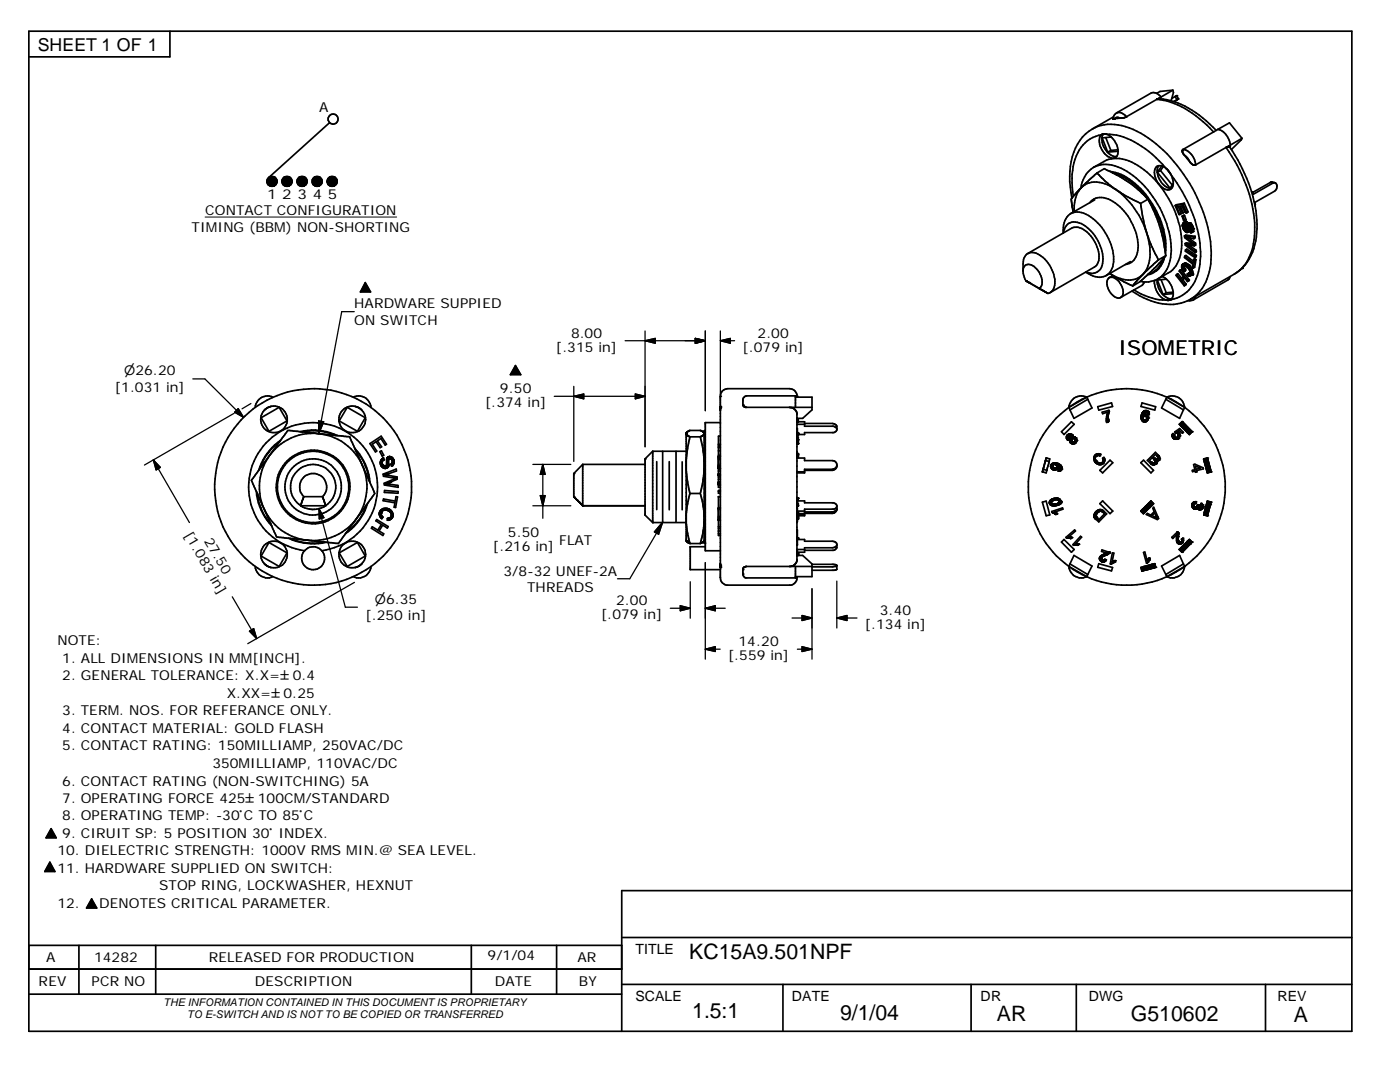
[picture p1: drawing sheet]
<svg xmlns="http://www.w3.org/2000/svg" width="279mm" height="216mm" viewBox="0 0 279 216" stroke-linecap="round" stroke-linejoin="round" font-family="sans-serif">
<defs><g id="words">
<g font-size="4.2">
<text x="137.5" y="191.4">KC15A9.501NPF</text>
<text x="138.1" y="203">1.5:1</text>
<text x="167.6" y="203.5">9/1/04</text>
<text x="199" y="203.8">AR</text>
<text x="225.7" y="203.7">G510602</text>
<text x="258.2" y="204">A</text>
</g>
<text font-size="4.1" x="223.2" y="70.9">ISOMETRIC</text>
<text font-size="3.5" x="7.5" y="10.2">SHEET 1 OF 1</text>
<g font-size="2.8">
<text x="126.8" y="190.3">TITLE</text>
<text x="126.8" y="199.8">SCALE</text>
<text x="158" y="199.8">DATE</text>
<text x="195.7" y="199.8">DR</text>
<text x="217.3" y="199.8">DWG</text>
<text x="254.9" y="199.8">REV</text>
</g>
<g font-size="2.7">
<text x="63.7" y="22.4">A</text>
<text x="53.3" y="39.8">1</text>
<text x="56.3" y="39.8">2</text>
<text x="59.4" y="39.8">3</text>
<text x="62.4" y="39.8">4</text>
<text x="65.4" y="39.8">5</text>
<text x="38.2" y="46.2">TIMING (BBM) NON-SHORTING</text>
<text x="40.9" y="42.9">CONTACT CONFIGURATION</text>
<text x="70.7" y="64.9">ON SWITCH</text>
<text x="70.7" y="61.6">HARDWARE SUPPIED</text>
<text x="111" y="70.2">[.315 in]</text>
<text x="114" y="67.4">8.00</text>
<text x="148.2" y="70.2">[.079 in]</text>
<text x="151.2" y="67.4">2.00</text>
<text x="22.9" y="78.2">[1.031 in]</text>
<text x="96.8" y="81.3">[.374 in]</text>
<text x="99.8" y="78.4">9.50</text>
<text x="36.7" y="106.8" transform="rotate(60 36.7 106.8)">[1.083 in]</text>
<text x="40.7" y="107.9" transform="rotate(60 40.7 107.9)">27.50</text>
<text x="101.3" y="107.1">5.50</text>
<text x="98.4" y="109.9">[.216 in]</text>
<text x="111.6" y="108.8">FLAT</text>
<text x="100.5" y="114.9">3/8-32 UNEF-2A</text>
<text x="105.2" y="118.2">THREADS</text>
<text x="72.9" y="123.8">[.250 in]</text>
<text x="120" y="123.5">[.079 in]</text>
<text x="122.9" y="120.7">2.00</text>
<text x="172.6" y="125.5">[.134 in]</text>
<text x="175.6" y="122.6">3.40</text>
<text x="11.5" y="128.8">NOTE:</text>
<text x="145.3" y="131.7">[.559 in]</text>
<text x="147.4" y="128.8">14.20</text>
<text x="12.4" y="132.3">1. ALL DIMENSIONS IN MM[INCH].</text>
<text x="12.4" y="135.8">2. GENERAL TOLERANCE: X.X=±0.4</text>
<text x="12.4" y="142.7">3. TERM. NOS. FOR REFERANCE ONLY.</text>
<text x="45.3" y="139.3">X.XX=±0.25</text>
<text x="12.4" y="146.3">4. CONTACT MATERIAL: GOLD FLASH</text>
<text x="12.4" y="149.7">5. CONTACT RATING: 150MILLIAMP, 250VAC/DC</text>
<text x="42.4" y="153.2">350MILLIAMP, 110VAC/DC</text>
<text x="12.4" y="156.8">6. CONTACT RATING (NON-SWITCHING) 5A</text>
<text x="12.4" y="160.2">7. OPERATING FORCE 425±100CM/STANDARD</text>
<text x="12.4" y="163.7">8. OPERATING TEMP: -30°C TO 85°C</text>
<text x="12.4" y="167.2">9. CIRUIT SP: 5 POSITION 30° INDEX.</text>
<text x="11.5" y="170.7">10. DIELECTRIC STRENGTH: 1000V RMS MIN.@ SEA LEVEL.</text>
<text x="11.5" y="174.2">11. HARDWARE SUPPLIED ON SWITCH:</text>
<text x="31.8" y="177.7">STOP RING, LOCKWASHER, HEXNUT</text>
<text x="11.5" y="181.2">12.</text>
<text x="19.8" y="181.2">DENOTES CRITICAL PARAMETER.</text>
<text x="9.2" y="192">A</text>
<text x="18.8" y="191.9">14282</text>
<text x="41.7" y="191.9">RELEASED FOR PRODUCTION</text>
<text x="97.3" y="191.6">9/1/04</text>
<text x="115.2" y="192">AR</text>
<text x="7.7" y="196.8">REV</text>
<text x="18.3" y="196.7">PCR NO</text>
<text x="50.9" y="196.7">DESCRIPTION</text>
<text x="98.8" y="196.8">DATE</text>
<text x="115.5" y="196.8">BY</text>
</g>
<g font-size="2.6">
<text x="24.8" y="74.9">⌀26.20</text>
<text x="74.8" y="120.4">⌀6.35</text>
</g>
<g font-size="2.1">
<text x="32.6" y="200.7">THE INFORMATION CONTAINED IN THIS DOCUMENTIS PROPRIETARY</text>
<text x="37.4" y="203.1">TO E-SWITCH AND IS NOTTO BE COPIED OR TRANSFERRED</text>
</g>
</g></defs>
<g fill="none" stroke="#000" stroke-width=".34">
<path d="M5.8 6.2h264v199.6h-264zM33.9 6.2v5.1h-28.1M230.9 19.8l-6.1 3.5M230.9 19.8h.1M230.9 19.8a17.1 17.1 0 0 1 9.9 5.1l1.4 1.4M230.9 19.8h.2a7.1 7.1 0 0 1 3.2 .5M231.2 19.7h.1M231.7 19.3a1.7 1.7 0 0 0-2-.7l-6.9 3.9M231.7 19.3l-.8 .5M234.1 18l.1 .5-.5 1.6M234.1 18l-2.6 .2-.7 .4M234.1 18l-2.4 1.3"/>
<path d="M234.5 19.3l.3-.2 .4 .6M234.5 19.3l-.7 .3M234.5 19.3l.4 .6M234.9 19.9l-.6 .4M235 19.8l-.1 .1M235.2 19.7l-.1 .1M235.2 19.7l-.9 .6M65.8 24.5l-12.1 10.9M215.8 37.4l-1.7 1.8a1.59 1.59 0 0 0-.1 1.7l.2 1.5M215.8 37.4a6.4 6.4 0 0 0-1.4 4.8M215.8 37.4a4.7 4.7 0 0 1 5.8-.2l1.2 .6M218 25.7a9.9 9.9 0 0 0-4.5 8.5 18.3 18.3 0 0 0 .4 5.3"/>
<path d="M218 25.7a8.9 8.9 0 0 1 8.1 .1 27.2 27.2 0 0 1 11.9 11.7 26.1 26.1 0 0 1 3.5 16 8.8 8.8 0 0 1-3.9 6.2M218.2 33.4a7.9 7.9 0 0 1 3.6-1.7 8.4 8.4 0 0 1 6.5 2.2 20 20 0 0 1 7.5 15 6.4 6.4 0 0 1-2.6 5.5l-2.1 1.3M218.2 33.4a6.6 6.6 0 0 1 6.7 .8 19.9 19.9 0 0 1 8.9 15.8 6.4 6.4 0 0 1-3 5.8 4.7 4.7 0 0 1-3.2 .3M218.2 33.4a5.6 5.6 0 0 0-2.5 4.1M218.5 39.9l-4.8 2.7M218.9 34.5l.2 .2a18.4 18.4 0 0 0 3.7 3.1M218.9 34.5l1.5-.8 1.2 .5 3.9 2.3 1.9 1.6 1.7 1.7M218.9 34.5l-3.1 2.9M219.8 26.9a7.2 7.2 0 0 0-5.6 6.3 18.6 18.6 0 0 0 0 6M220.2 26.7a3.2 3.2 0 0 0 .8 3.7l.8 .6 .5 .2h.5M220.7 27.5l1 2.5M220.9 26.8l-.7-.1-.4 .2"/>
<path d="M220.9 26.8a14.6 14.6 0 0 1 9.8 4.7l2 2.1M220.9 26.8a3.8 3.8 0 0 1 2.1 4.3 1.32 1.32 0 0 1-2.1-.1 3.4 3.4 0 0 1-1.2-4l.1-.1M221.5 34.2a9.7 9.7 0 0 1 6.1 3.4 18.7 18.7 0 0 1 5.1 11l-.1 1.9M221.7 30l-.6 .4M221.7 27.3l-1.7 .2 1.1 2.9M222 34.5a11.4 11.4 0 0 1 6.9 5M222.1 34.5a11 11 0 0 1 4.8 2.8M222.2 23.4l-.1 .3h.4M222.2 23.3l-4.2 2.4M222.8 37.8a17 17 0 0 1 6.1 8.7M222.8 37.8l2 1.4 2.8 1.4M222.8 22.5a1.82 1.82 0 0 1 2 .8"/>
<path d="M222.8 22.5l-.5 .5-.1 .4M223.1 29.9l-1.4 .1M223.1 30.2l-2 .2M223.6 23.6a.8 .8 0 0 0-1.1 .1M223.6 23.6l-1.1 .1M224.8 23.3l-.4 .2-.8 .1M227.1 37.4a17.1 17.1 0 0 1 5.4 12.3M229.1 39.8l1.6 3.3 .7 1.7 .7 2.8 .6 3.4M229.1 39.8l-1.5 .8M231 34.4l2.5 3.1 .6-.9M231 34.4a3.3 3.3 0 0 0 2.8 3.1M231.2 33.1l-.2 .4v.9"/>
<path d="M231.6 34l2.3 2.9M231.6 34l-.6 .4M231.9 33.1a1.19 1.19 0 0 0-1.3 .3 1.19 1.19 0 0 0-.2 1.3 3.5 3.5 0 0 0 2.8 3.2l.6-.3a2.57 2.57 0 0 0-.2-2.9l-.9-1.1M231.9 33.1l-.9 1.3M231.9 33.1l.8 .5M232.2 33.2l-.6 .8M232.8 33.7l.8 .9M233.7 34.8a27.2 27.2 0 0 1 5.9 16.3 9.4 9.4 0 0 1-3.2 7.5l-1.5 .9-1.2 .3M234.3 20.3a20.7 20.7 0 0 1 8.4 5.7M236.1 29.8l-.2 .4 .4 .7M236.1 29.8a3.3 3.3 0 0 1 2.5 3.1M236.3 30.9l.7 .6 .4 .8"/>
<path d="M236.3 30.9l1.1 1.4M237.4 32.3l.7 .6h.5M242.2 26.3l-6.1 3.5M243 25.8a3.3 3.3 0 0 1 2.5 3.2M243 25.8l2.4-1.3 2.5 3.1M243 25.8l-.8 .5M244.7 29.4l-6.1 3.5M244.7 29.4l.6-.1a28.7 28.7 0 0 1 5.6 16.3 10.6 10.6 0 0 1-4 8.7l-.6 .4M244.7 29.4a29.4 29.4 0 0 1 5.7 16.8 10 10 0 0 1-3.6 8.2l-.5 .3M244.9 29.3h.1M245.5 29l-.8 .4M247.9 27.6l-.2 .3-2 1.9"/>
<path d="M247.9 27.6l-2.4 1.4M249.8 38.3h.2M250 38.3l-.1 .1M253.5 36.4a1.05 1.05 0 0 1 1.1 .2 1.12 1.12 0 0 1-.2 1.5l-4 2.3v.5M253.5 36.4l.5 .1M253.5 36.4l-3.5 2M254 36.5l-3.9 2.3-.1-.5M254.3 36.4l-.3 .1M72.9 56.4l1.1 1.9h-2.1zM204.2 53.9a1.14 1.14 0 0 1 .6-1.1 1.14 1.14 0 0 1 1.3 .2 3.6 3.6 0 0 1 1.6 4.2l-.3 .4M204.8 56l-.2-.3a6.8 6.8 0 0 1-.3-3.8 1.91 1.91 0 0 1 3.2-1 6.7 6.7 0 0 1 3 6 1.81 1.81 0 0 1-1.4 1.6M204.8 56l.4 .3"/>
<path d="M204.8 56l2.6 1.6M205.1 50.6l8.8-5.1a3.4 3.4 0 0 1 3.8 1.6 5.9 5.9 0 0 1 1.5 5.2l-.3 .6-.5 .4-8.8 5.1M205.2 56.3h.1M205.2 56.3l3.9 2.2M205.3 56.3h.1M205.5 56.5h.1M207.4 57.6l1.7 .9M216.7 54.3a2.26 2.26 0 0 0 3.4-2.2 8.3 8.3 0 0 0-4.7-7.6 2.12 2.12 0 0 0-3.1 1.6l-.1 .4a3.6 3.6 0 0 1 2-4.1 4.8 4.8 0 0 1 4.4 1.6 10.2 10.2 0 0 1 3.5 9.2 2.89 2.89 0 0 1-4.4 1.7l-1-.6M217.5 40.5a3.1 3.1 0 0 1 4.1-.6 11 11 0 0 1 5.5 10.1 2.86 2.86 0 0 1-2.5 2.8M221.2 55.5a1.7 1.7 0 0 1 2.3 1 2.12 2.12 0 0 1 .2 2.8 1.83 1.83 0 0 1-2.3-1.2l-.4-1a1.71 1.71 0 0 1 .2-1.6zM221.5 54.6l.5 .3zM222 54.9l.1 .1"/>
<path d="M222.1 55l-.7 .4M222.1 55l4 2.1M225.6 52.2l-4.8 2.8M225.9 58.1a12.7 12.7 0 0 0 9.8 2.4l1.9-.8M226.3 57.8a10.3 10.3 0 0 0 7.3 2l.2-.2M227.6 40.6l.5 2.9 .8 3M228.1 54.8l-2 2.3M228.1 54.8a4.4 4.4 0 0 1-5 .6l-1.1-.5M228.3 56.3l-.4 .6-4.3 2.5M228.9 46.5a27.8 27.8 0 0 0 2.3 5.4M228.9 46.5a9.3 9.3 0 0 1-.2 7.5l-.6 .8M229.2 40a16.3 16.3 0 0 1 3.2 9.5"/>
<path d="M230.1 54.3v.1M230.5 55.9a3.8 3.8 0 0 0 2.2 4M230.8 54l-.3 .1M231 55.7a3.7 3.7 0 0 0 2.6 3.9h.2M231.2 51.9l-3.1 2.9M231.3 53.6l-.5 .3M231.7 55.8l1 2.6M231.8 53l-.3 .1M231.9 55.2a3.7 3.7 0 0 1 2.2 3.1M232.1 51.7a4.2 4.2 0 0 1-3 3M232.2 51.6l-.7 1.4-.6 .8-.8 .5M232.4 51.3l-1.2 1.4-3.1 3-.6 .5-1.4 .9"/>
<path d="M232.4 51.3a4.3 4.3 0 0 1-3.3 3.5M232.7 51l-.3 .3M232.7 51l-1.5 .9M232.7 58.4l-.6 .4M232.8 55.7l-1.8 .2 1.1 2.9M233 59.9h.1M233.2 59.9h.1M234.1 58.3v.6l-.3 .7M234.1 58.3l-1.4 .1M234.1 58.6l-2 .2M234.5 41l.8 1.8h.2M234.8 54.8l-.1 .1 1.6 2.1"/>
<path d="M234.8 54.8l.3-.2 .7 .9M235.2 41.2l.6 1.4-.3 .2M235.5 53.9l-.2 .2 .8 1-.5 .7-.8-1M235.5 53.9l.2-.1 1.7 2.1M235.5 53.9l1.6 2.1M235.8 56l.5-.7 .7 .9M235.8 56l.7 .9M235.9 41.1l.5 1.2-.3 .2M235.9 43.1l.3 1h.2M235.9 43.1h.2M235.9 52.9l.2-.2h.4l.6 .4M235.9 53.7h.1"/>
<path d="M236 52.8l-.2 .7 .3 .6M236.1 52.7a.92 .92 0 0 1 1.1 .1l.1 .1M236.1 54.1h.1M236.1 40.7l-1.6 .3M236.1 40.7l.8 1.8M236.1 55.9l-.3 .1M236.1 55.9l.6 .8M236.1 54.1l.1 .1M236.1 42.5l-.5-1.4h.5l.6 1.4h.2M236.1 42.5h-.1l-.6-1.3-.6 .1 .7 1.5M236.1 43.1l.3 1M236.2 44.5a1.31 1.31 0 0 0 .4 1.7l.2 .2 .3-.2 .1-1.2h.2v.8"/>
<path d="M236.2 53l-.1 .4 .2 .7M236.2 53h.1M236.2 45.4h.1M236.3 53l.4 .1 .8 .9a.33 .33 0 0 1-.2 .6l-.1-.1-.2 .2M236.3 45.4l.1 .3M236.3 44.9l-.1 .1M236.3 44.8v.1M236.3 54h.1M236.3 40.6l.8 1.7-.2 .2M236.3 40.6l-1.5 .3-.3 .1M236.3 40.6l-.2 .1M236.3 53l-.2 .2"/>
<path d="M236.3 53v.4l.3 .5M236.3 54.1l-.1 .1M236.4 55.5l-.3 .4M236.4 43l.3 .9-.3 .2M236.4 43l-.5 .1M236.4 43l-.3 .1M236.4 47.1v.3l1.5 1.2M236.4 47.1l.2-.2 1.9 .3M236.4 47.1l1.8 .2M236.4 51.1v.3l1.6 1.3v.6l.1 .2M236.4 51.1l.3-.1 1.4 1.1M236.4 51.1l1.7 1.4 .1-.7"/>
<path d="M236.4 44.4l-.2 .1M236.4 45.7h.1M236.4 45.7l.2 .2M236.4 44.4l.1 .3M236.5 56.9l-.2 .1M236.5 53h.1M236.5 44.8h.1M236.5 45.2h.1M236.5 44.7l-.2 .2v.5M236.5 44.7v.6l.3 .4M236.5 45.2l-.3 .2M236.5 48.6l.1 .3 1.9 1.5"/>
<path d="M236.5 48.6l1.5 .1M236.6 44.3h.1M236.6 53.8h.1M236.6 49.9v.2l1.9 1.3M236.6 49.9l.3-.2 1.9 1.3M236.6 49.9l1.9 1.2M236.6 53.9l-.3 .2M236.6 53.9l-.4 .3M236.6 45.9v.1M236.6 46h.1M236.7 44.3l-.3 .1M236.7 44.3l-.5 .2"/>
<path d="M236.7 44.3l.1 .3-.3 .1M236.7 56.7l-.2 .2M236.7 56.7l-.4 .3M236.8 46h.1M236.8 46h-.1M236.8 47.5l-.1-.1 1.6 .2M236.8 47.5h.1M236.8 45.7h.1M236.8 47.5l.2 .1M236.9 45.9v-1l.1-.2a.96 .96 0 0 1 .9 .8v.7l-.2 .2M236.9 45.9l-.2 .1M236.9 45.9l-.1 .1"/>
<path d="M236.9 44.8v.1M237 54.7l-.1 .2 .4 .2M237 54.7h.1M237 47.6l1.3 1.1M237 44.7a.66 .66 0 0 1 1 .4M237 46.2v.1M237.1 54.7h.1M237.1 46.1h.1M237.1 49.1h.1M237.1 56l-.1 .2M237.1 53.1l.6 1v.7M237.1 49.1l.1 .1"/>
<path d="M237.2 49.2l1.3 .9M237.2 45l-.1 .1M237.2 47.5h.1M237.3 47.5l-.3 .1M237.3 47.5l1.3 1M237.3 52.9a1.63 1.63 0 0 1 .6 1.9l-.3 .2M237.3 55.1h.1M237.3 44.5v.1M237.3 46h.1M237.4 55.9l-.4 .3M237.4 55.9l-.3 .1M237.4 53l-.3 .1"/>
<path d="M237.4 45.1l.3 .5v.4M237.4 48.9v.1M237.4 45.8l-.1 .3-.4 .2M237.4 44.8h.1M237.4 45.8l-.3 .2M237.4 44.5l-.2 .2M237.4 49l-.2 .2M237.4 49l1.3 1M237.5 54.6l-.1 .1h-.3M237.5 44.5v.1M237.5 46.1l.1 .3h.1M237.6 55l-.2 .1"/>
<path d="M237.6 46l-.1 .1M237.6 54.9h.1M237.6 46h.1M237.6 45.5h.1M237.7 46l-.2 .1M237.7 54.8l-.1 .2M237.8 45.4v.1M237.9 48.6l.2 .1M237.9 54.8h.1M237.9 45.7v.1M237.9 48.6l-1.1-.1-.3 .1M237.9 46.1h.1"/>
<path d="M238 48.7h.1M238 45.1l.2 .9-.5 .4M238 45.1h.1M238 54.7l-.3 .1M238.1 45.5l-.2 .1M238.1 59.9l-1 .1M238.2 45.7h.1M238.2 51.8l.2 .2M238.2 51.8l.3-.2 .2 .2M238.2 45.8h.1M238.2 47.3l.1 .3M238.3 49.1l-1.5-.2 .3 .2"/>
<path d="M238.3 48.7v.4M238.4 52l-.3 1.5M238.5 50.1v.3M238.5 51.1v.3M238.5 47.2v.3l-.2 .1M238.5 47.2l-.3 .1M238.6 48.5l-.3 .2M238.6 48.5v.4l-.3 .2M238.6 59.2l-.5 .7M238.7 51.8l-.3 .2M238.7 51.8l-.3 1.5-.3 .2M238.7 50l-.2 .1"/>
<path d="M238.7 50l.1 .2-.3 .2M238.8 51l-.1 .2-.2 .2M238.8 51l-.3 .1M245.5 55.2l-.2 .4-.3 .3-6.9 4M246.3 54.7l-8.7 5M54.5 79.2a2.49 2.49 0 0 0-3.6 2.1M70.5 79.2a2.49 2.49 0 0 1 3.5 2.1M102.9 72.9l1 1.9h-2zM158.7 79.2h3.4v2.6l-1.9 1.7h-1.2M159 79.2a1.47 1.47 0 0 0-1.4-1.6h-12.7a1.41 1.41 0 0 0-1.1 1.5v36.2a1.51 1.51 0 0 0 1.1 1.5h13l.7-.5a1.34 1.34 0 0 0 .4-1.2M216.9 79.2l.2 .5M216.9 79.2l-3.6 2.1"/>
<path d="M216.9 79.2a19.7 19.7 0 0 1 16 0M216.9 79.2l-1.9 1-1.7 1.1M216.9 79.2a2.49 2.49 0 0 0-3.6 2.1M217.1 79.7l.8 1.7-3.6 2.1-.8-1.7M217.1 79.7l-3.6 2.1M232.7 79.7l-.9 1.7 3.6 2.1 .8-1.7M232.7 79.7l3.5 2.1M232.9 79.2l3.5 2.1M232.9 79.2l-.2 .5M232.9 79.2a2.49 2.49 0 0 1 3.5 2.1M51.2 98.1a11.2 11.2 0 0 0 3 6.8M51.2 98.1l3 6.8"/>
<path d="M51.3 98.6l.1 .2M51.3 98.4a11.7 11.7 0 0 0 2.8 6.2M51.6 93.9l-1.4 1.9 1 2.3M52.1 92.8h.1M52.1 92.8l-.1 .2M52.1 83.4l3.6-2.1 1.6 2.7-3.6 2.1zM53.4 91.5a10.7 10.7 0 0 0 7.9 16.3M53.4 91.5l-1.8 2.4M53.6 81.3h.1M53.7 90.2l-.1 .2M53.8 90.8l-.4 .7M53.8 81.2h.1"/>
<path d="M54 81.1h.1M55.7 88.2l-.2 .1M55.8 88.1a11 11 0 0 0-4 5.5M56 87.8a11.6 11.6 0 0 0-4.4 6.1M56 87.8l-2.2 3M59.9 86.1l3.7 .4M59.9 86.1l-1.9-.2a.56 .56 0 0 0-.9 .4l-1.1 1.5M59.9 86.1a11.3 11.3 0 0 1 7.5 .8M60.2 86.2a11.1 11.1 0 0 1 6.8 .7M60.6 99.1h3.7M60.6 99.1a2.69 2.69 0 0 1 0-3.8 2.69 2.69 0 0 1 3.8 0 2.69 2.69 0 0 1-.1 3.8M60.6 99.1l-.4 1.3"/>
<path d="M61 86l-.2 .1M63.6 86.5a10.7 10.7 0 0 0-9.8 4.3M63.6 86.5a10.8 10.8 0 0 1 8.7 6.3M63.9 86.6l3.5 .3M63.9 86l.2 .1M64.3 99.1l.7 1.8M66.6 86.7l.2 .1M67.4 86.9l2.4 .3 1 2.2M69.3 81.3l3.6 2.1-1.6 2.7-3.6-2.1zM70.8 89.4a11.3 11.3 0 0 1 3 6.8M70.8 89.4l1.5 3.4M70.9 89.7a10.9 10.9 0 0 1 2.8 6.2"/>
<path d="M71.3 90.2l.2 .2M72.3 92.8a10.7 10.7 0 0 1-11 15M72.3 92.8l.3 .8M72.6 93.5l1.2 2.7M73.8 88.5l2.3-1.5 1 1.6-.2 .2-.9-1.3-.7 .5 .9 1.2-.3 .1-.8-1.2-.8 .5 .9 1.4-.3 .2zM73.8 96.2l.8 1.8a.57 .57 0 0 1-.1 .9l-1.1 1.6M75.8 90.1l.3-.1 .5 .8-.3 .2zM76.4 92.8h.1M76.5 99.6l2.4 .4 .1-.9h.3l-.3 2.2-.3-.1 .1-.9-2.3-.4zM76.8 97.9l2.7 .2-.1 .3-2.7-.1zM76.8 93.4v.1M77 93h-.4l-.4-.4 .1-.7 .4-.2-.2-.3-.6 .6v.5l.2 .5 .6 .4h.5l.1-.2"/>
<path d="M77 93h.1M77 93.4v.1M77.1 96.5v.1M77.2 91.4h.1M77.3 93.2h.1M77.5 92.5h.1M77.8 96.2l-.6 .3M77.9 96.2l1.3-.6v-.4l-2.4-.4 2.3-.8v-.4l-2.6 1v.4l2.4 .5-2.2 .9v.4l2.8 .4-.1-.3-2.4-.3M77.9 96.2l-.2 .1M78 91.5h.1M78.1 91.2l.5 .6v.8l-.5 .4-.1-.4 .3-.2M78.1 91.2l-.5-.1-.3 .3-.1 1.4-.2 .2"/>
<path d="M78.1 91.6a.26 .26 0 0 0-.3-.2 .26 .26 0 0 0-.2 .2v1.2l-.3 .4M78.1 91.6h.1M78.1 91.6l.2 .3v.4M78.1 91.2h.1M78.1 92.6h.1M78.3 92.3v.1M78.4 92.7v.1M78.6 95.4h.1M115.2 99.8l.3 .3M115.4 100l.3 .3M116.3 92.7l-1.8 1.8v4.6l.9 .8M116.3 92.7v8.2"/>
<path d="M116.3 92.7h12.4M130.3 90l-1.6 1.6v11.2l1.6 1.5M130.3 90v14.3M130.3 90h6.6M131.1 92.1v9.6M132.2 90v14.2M133.6 92.1v9.6M134.9 90v14.2M136.1 92.2v9.5M136.9 94l.3 2.5 .5 2M136.9 86.7h.1M137 86.7l.7 .5"/>
<path d="M137 86.3h.1M137 86.8h.1M137.6 87.1h.1M137.6 85.9h.1M137.7 87.2l-.5 2-.3 2.5M137.7 98.5l-.5 1.7-.3 2.3M137.7 98.5h2M137.7 87.2h2M139.7 87.2l.6 2.4 .2 2.8M139.7 98.5a17.2 17.2 0 0 1 .8 4.5M139.8 87.1h.1M139.8 85.9h.1"/>
<path d="M140.3 86.8h.1M140.5 86.4l-.5-.5h-2.5l-.6 .5 .1 21.5M140.5 86.4v.1M140.5 86.6l-.2 .3-.6 .3M140.5 85.9l.1 22.5zM140.5 93.3l-.2 2.7-.6 2.5M140.6 86.2h.2M143.4 88.8h.4M143.4 88.6h.4M143.4 89.2h.4M143.4 89.3h.4M143.4 99.1h.4"/>
<path d="M143.4 90.8h.4M143.4 90h.4M143.4 98.1h.4M143.4 93h.4M143.4 94h.4M143.4 94.8h.4M143.4 95.2h.4M143.4 95.6h.4M143.4 96.2h.4M143.4 96.6h.4M143.4 96.9h.4M143.8 87h-.4v4h.4"/>
<path d="M143.8 91.1h-.4v2.4l.4-.1M143.8 93.6h-.4v3.6h.4M143.8 97.9h-.4v.5h.4M143.8 99.1h-.4v2.2h.4M143.8 84.3h-3v25.6h3M148.5 81.2h.1M157.6 81.3a1.44 1.44 0 0 1 1.4 1.1v29.5l-.3 .7-.7 .4M158.7 81.3v-2.3h-9.7l-.4 .1-.3 .7v1.1l.5 .4h13.3M159 85.5v3.1M159 90.3l.1 1.1M159 99.4v1.5M159 86.8h.1"/>
<path d="M159 88.4h.1M159 87.7h.1M159 90.8h.1M159 86.4h.1M159 86.2h.1M159 86.5h.1M159 99.4h.1M159 86.6h.1M159 87.8h.1M159 90.6h.1M159 91.4h1.6v.5h5.5a.98 .98 0 0 1 .9 1 .98 .98 0 0 1-.9 1h-5.5M159 84.7h1.6"/>
<path d="M159 94.1h1.6M159.1 83.5l-.1 .8M159.1 99.9h1.5v.4h5.7l.7 .5v1l-.5 .6h-5.9M159.1 84.2h1.5v.8h5.7l.6 .3 .1 .3M160.6 84.5h5.5l.8 .4 .1 .9-.1 .3-.6 .2h-5.7v.4h-1.5M167 92.9l-.3 .5-.6 .2h-5.5v.8h-1.6M208.2 93.6l-.2 .5M208.2 93.6l.7 .3M208.7 91.9l-.5 1.7M208.7 91.9l.7 .2M208.8 91.4l-.8 2.7M208.8 91.4l-.1 .5"/>
<path d="M208.8 91.4l.7 .2-.1 .5M208.9 93.9l-.1 .5-.8-.3M209.4 92.1l-.5 1.8M209.7 93.1v.1M209.7 99.7l.7-.3h.7a.62 .62 0 0 1 .6 .5v.5l-.5 .4-1.2 .1-.5-.2-.1-.3 .1-.5zM209.7 92.9h.1M209.8 92.8h.1M210 99.6h.1M210.1 93.3h.1M210.1 92.7l.6-.1 .2 .5-.2 .4-.6-.2a.4 .4 0 0 1 0-.6zM210.1 93.7h.1M210.7 93.7v.1"/>
<path d="M210.7 93.4h.1M210.8 92.8h.1M210.9 93.6h.1M211 92.8l.4 .1 .3 .3-.1 .4-.4 .1v.3h.3l.3-.3 .1-.5a1.61 1.61 0 0 0-1.1-.8l-.7 .1-.4 .3v.4M211 92.8h.1a.62 .62 0 0 1-.3 .9h-.7l-.4-.5M211 93.5v.1M211.1 92.9v.1M211.6 93.5h.1M211.8 93.7v.1M211.8 86.1l2-1.9 .6 .5-2.1 2zM212.9 87.6l.3 .2 .3-.1M212.9 87.6h.1"/>
<path d="M213.1 87.1l.5-.2 .1 .4-.1 .2h-.4zM213.2 87h.1M213.3 81.3l.2 .5M213.3 81.3a19.6 19.6 0 0 0 0 31.7M213.5 87.8l.1 .5M213.6 88.2v.1l.4 .3 .6-.2M213.6 87.5h.1M213.7 86.7h.1M213.7 87.3v.1M213.8 87.7h.1M213.8 87.6l-.1 .4 .2 .1M213.8 87.6l.2-.1 .5 .1"/>
<path d="M213.8 87.6h.1M213.9 86.8l-.5-.2-.4 .2-.1 .2v.6M213.9 86.8h.1M213.9 88.1l.3 .2 .3-.1M213.9 88.2h.1M213.9 86.8l.1 .4M214 87.2l.6 .1a.73 .73 0 0 1 .2 .9l-.2 .2M214.4 88.2h.1M214.5 87.6h.1M214.5 88.1v.1M214.5 87.6l.1 .2-.1 .3M214.6 87.3h.1"/>
<path d="M214.6 88.4h.1M218.4 91.1h.1M218.4 91l-.1 .7a1.49 1.49 0 0 0 1 1h.6l.4-.3M218.4 90.9v.1M218.6 91.2l.1 .7 .5 .5M218.6 90.8l-.2 .1M218.6 90.8h.1M218.7 90.8l.5-.2 .4 .1-.1 .2h-.6M218.7 91.1l-.1 .1M218.8 90.6v.1M218.8 90.9v.1M218.9 90.9l-.3 .3"/>
<path d="M218.9 90.9h.1M219.1 81.2l2.7-.8 .2 .7-2.7 .7zM219.5 93.9l2-2.1 .6 .5-2.1 2.1zM219.5 90.6l.1 .1M220 82.3l1.3-.4 .1 .2-.3 1.3v.8l-.2 .1-.1-.2 .1-1 .2-.9-1.1 .3zM220 92.6h.1M220 92.2l-.3 .3-.6-.2M220 92.2h.1M220 92.2l.2-.2-.2-.6 .3-.1 .2 .4-.2 .6M220.3 92.2v.2M221.1 84.2h.1M221.1 83h.1"/>
<path d="M227.7 92.3l.5-.5 2 2.1-.5 .5zM227.8 83.5v.1M227.8 83.7l.2 .2M227.8 83.7h.1M227.8 82.7h.1M227.9 80.4l2.7 .8-.1 .6-2.8-.7zM228 84l.2 .2 .5-.1M228 82.4h.1M228 83.9v.1M228 83.1v.1M228.1 82.8l.6-.1a.75 .75 0 0 1 .5 .7 .75 .75 0 0 1-.5 .7M228.1 83.8h.1"/>
<path d="M228.1 83.1h.1M228.2 82.8h.1M228.3 83h.3l.3 .2v.4l-.3 .3h-.4l-.2-.3v-.3zM228.3 82h.1M228.3 82.3v.1M228.4 82.3h.1M228.7 83.8h.1M228.7 83.1h.1M228.7 84.1h.1M228.8 83.7h.1M228.9 82.8h.1M228.9 82.3h.1"/>
<path d="M228.9 82l.4 .3 .1 .4h-.3l-.2-.4a.73 .73 0 0 0-.8 .6M228.9 82h-.5l-.4 .3-.3 .8 .1 .6M228.9 82.9h.1M229 82h.1M229.8 92.6h.1M229.8 92.3l-.4-.4 .6-.6 .5 .6v.4M229.8 92.3h.1M229.8 92.3l.3 .2 .4-.1M229.9 92.3v.1M230.1 91.1l.5-.4 .4 .3 .1 .5-.1 .2h-.3zM230.3 91.7h.1M230.5 92.3v.1"/>
<path d="M230.5 92.6h.1M230.6 91.7h.1M231.1 91.1v.1M231.1 91.5v.1M231.3 91.8l-.5 .1M231.3 91l.1 .4-.1 .4M231.3 90.9l-.7-.6-1.6 1.6 .6 .6a.71 .71 0 0 0 1.1 0l.1-.6M231.3 90.9v.1M231.3 91.8h.1M234.3 86.7h.1M234.3 87.2h.1M234.3 86.7l-.1 .4 .2 .2"/>
<path d="M234.4 87.3h.1M234.4 87.6h.1M234.9 87.6h.1M234.9 87.2h.1M235.1 87.1v.1M235.3 86.4l-.4-.2 .4-.3 .7 .5 .2-.1-.8-.8-1 .7 .8 .5v.3l-.4 .3h-.4M235.3 86.5l.2 .5-.2 .3-.3 .3h-.7l-.2-.1-.2-.7 .2-.3 .2 .2M235.3 86.4v.1M235.4 84.7l.5-.5 2 1.9M235.4 84.7l.3 .3M235.4 84.7l.5-.6 2 2M235.4 84.7l2 2"/>
<path d="M235.4 87.2h.1M235.7 85l1.7 1.7M236.3 84.5l-.6 .5M236.4 81.3l-.2 .5M236.4 81.3a19.6 19.6 0 0 1 0 31.7M236.7 84.9l.8 .9M237.5 85.8l.4 .3M237.5 85.8l-.5 .5M237.9 86.1l-.5 .6M238.2 92.7l.3-.1 1.6 .7 .1 .3-1.4 .3 .1 .2-.3 .1-.1-.2-.5 .1v-.2l.5-.2zM238.6 93l1 .4-.9 .2zM240.4 92.1l.4 1.8"/>
<path d="M240.8 93.9l.2 .5M241 91.4l.7 2.7M241 91.4l.1 .5M241 91.4l-.8 .2 .2 .5M241 100l.7 .2M241 100l-.2 .5M241 91.4l.7 2.7-.7 .3M241 91.4l-.8 .2 .8 2.8M241 100l-.8 2.7M241.1 91.9l.5 1.7M241.1 91.9l-.7 .2M241.6 93.6l.1 .5"/>
<path d="M241.6 93.6l-.8 .3M241.7 94.1l-.7 .3M50.9 113a2.49 2.49 0 0 0 3.6 2.1M52 101.3l.1 .2M52.1 101.5h.1M53.6 104l.1 .1M53.7 113.1h.1M53.7 108.2l3.6 2.1-1.6 2.7-3.6-2zM54.2 104.9l.8 1.7a.57 .57 0 0 0 .8 .6l1.8 .2M57.6 107.4l3.7 .4M57.6 107.4a11.4 11.4 0 0 0 7.5 .8M58 107.4a11.1 11.1 0 0 0 6.7 .8"/>
<path d="M58.2 107.5l.1 .1M60 100.9h5M60 100.9a4.6 4.6 0 0 0 5 0M60 100.9a4.5 4.5 0 0 1-.9-6.7 4.5 4.5 0 0 1 6.8 0 4.5 4.5 0 0 1-.9 6.7M60.1 100.5v.1M60.2 100.4v.1M60.2 100.5l-.2 .4M60.8 109.9a12.8 12.8 0 0 1-9.6-18.8 12.8 12.8 0 0 1 21-2.3 12.8 12.8 0 0 1-5.4 20.5l-2.6 .6M60.8 108.3h.2M63.9 108.3h.2M67.7 110.3l3.6-2.1 1.6 2.8-3.6 2zM69 106.5l-1.1 1.5a.58 .58 0 0 1-.9 .4l-5.7-.6"/>
<path d="M69.5 106l-.2 .1M71.5 104l-.2 .1M71.9 112.7h.1M73.2 100.7a10.6 10.6 0 0 1-4 5.5M73.4 100.4a11.1 11.1 0 0 1-4.4 6.1M73.4 100.5l-4.4 6M74 113a2.47 2.47 0 0 1-3.5 2.1M75.2 103.7l2.3 1.4-.2 .3-.9-.6-.8 1.2 1 .5-.2 .3-2.3-1.4 .2-.3 1.1 .7 .7-1.2-1.1-.7zM76.1 102.9l.3 .3-.2 .3-.5-.8a1.09 1.09 0 0 1 1.1-1.3h.4l.7 .3a1.21 1.21 0 0 1 .4 1.6l-.4 .4M76.4 101.9l-.4 .4 .2 .7M76.4 101.9h.1M76.5 101.9l.2-.1a1.26 1.26 0 0 1 1.3 .5l.1 .8-.4 .3-.4 .1v.3l.5-.1"/>
<path d="M77.3 101.5h.1M77.3 101.8v.1M77.8 103.7h.1M78.1 102.5h.1M78.1 103h.1M78.4 103.1h.1M115.6 100.2l.3 .3M115.8 100.4l.5 .5M116.3 100.9h12.4M130.3 104.3h6.6M136.9 104.4l.3 2.3 .5 1.8M137 107.9v.1"/>
<path d="M137 108h.1M137.1 108l.6 .5M137.3 108.2v.1M137.7 108.5h2M139.8 108.4h.1M139.8 108.4l-.1 .1M140.2 108.2l-.3 .2M140.5 107.9l-.4 .4M140.5 103.9l-.2 2.4-.6 2.2M140.6 103.8h.2M140.6 105.3l.2 .5M140.6 106l.2 .4"/>
<path d="M140.6 105.1h.2M140.6 107.1h.2M140.8 109.1h-3v4.6h6M143.4 105.4h.4M143.4 106h.4M143.4 106.5h.4M143.4 105.1h.4M143.4 101.5h.4M143.4 103.1h.4M143.4 103.8h.4M143.8 101.4h-.4v5.4h.4M148.4 113.3h.1"/>
<path d="M148.4 113.2h.1M148.8 113.1h.1M157.9 113h-.1M158.7 113v2.3h-9.9l-.4-.4-.1-.3v-1.2l.5-.3M159 101.3v2.8M159 105.7v3.1M159 109.7l.1 1.1M159 102.7h.1M159 102.2h.1M159 102.1h.1M159 108.7h.1M159 107.5h.1"/>
<path d="M159 107.4h.1M159 107.2h.1M159 110.6h.1M159 110.4h.1M159 110h.1M159 100.4h.1M159 103.3h.1M159 103.6h.1M159 110.8h1.2l1.9 1.7v2.6h-3.4M159 109.6h1.6M159.1 107.7h1.5v.3h5.5l.6 .2 .3 .4v.7l-.3 .4-.4 .1h-5.7M159.1 102.7h1.5"/>
<path d="M159.1 102.5h1.5M159.1 102h1.5M162.1 113l-13.3 .1M162.1 112.6h4.2l.7 .2v.8l-.2 .1-4.7 .1M166.8 101.9l-.5 .3h-5.7M167 112.9l-.9 .2h-4M167 101l-.1 .3-.6 .3h-5.7v1.3h-1.5M167 108.8l-.3 .3-.6 .2h-5.5v.9h-1.5M167 101.6l-.3 .4-.6 .2h-5.5M208 100.2l.8-.2 .7 2.7-.7 .2zM209.7 100.3h.1M209.7 100.2h.1"/>
<path d="M209.8 100l.8-.3h.5l.3 .2a.61 .61 0 0 1-.6 .7h-1l-.1-.2zM209.9 102.1l2.1-.8 .1 .3-1.7 .6 .5 .3-.2 .2zM210 102.3h.1M210.4 102.4h.1M210.5 102.2h.1M210.5 102.5h.1M210.8 102.4h.1M211.3 100.7h.1M212.3 107.7l2.1 1.9-.6 .6-2-2zM212.7 107.2l1.8-1.5 .1 .3-1.3 1.1 .6 .2-.2 .2zM213.3 113a19.6 19.6 0 0 0 19.6 2.1M213.3 113a2.47 2.47 0 0 0 3.6 2.1"/>
<path d="M213.3 113l3.6 2.1M213.5 112.5l.8-1.7 3.6 2.1-1 2.2M213.5 112.5l3.6 2.1M213.5 112.5l-.2 .5M213.6 107.1v.1M213.6 107.4h.1M215.1 108.5l.1 .1M215.6 107l.3 .2-1.2 1.3 .6 .1-.2 .2h-.9l-.1-.1zM218.5 102.4v.1M218.5 102.4h.1M218.6 102.2h.1M218.6 102.2l-.1 .2"/>
<path d="M218.7 103.5h.1M218.7 102.1v.1M218.7 102.2h.1M218.9 102.3h.1M219.2 102.1l-.4 .4-.1 .6 .5 .7 1.2-1.3-.4-.3M219.2 102.1h.1M219.2 102.1l.3-.2 .5 .2M219.3 112.5l2.7 .7-.2 .7-2.7-.7zM219.5 111.2l-.1 .3a.71 .71 0 0 0 .6 .6l.6-.1M219.5 111.2h.1M219.5 100.5l.5-.6 2.1 2.1-.6 .5zM219.6 111l1.3-.6-1.1-.4 .1-.3 1.4 .5-.2 .4-1.2 .5-.2 .3 .1 .2"/>
<path d="M219.6 111.1l-.1 .1M219.6 111v.1M219.7 111.5l.1 .1M219.8 111.6l.2 .2h.3l.2-.2M220 101.8l-.6-.1-.7 .4M220 101.8h.1M220 111.1h.1M220 101.8l.9 .7-1.6 1.6-.9-.8v-.6l.1-.3M220 102.1v.1M220.5 111.6l.3 .1-.2 .3M220.5 111.6h.1M220.6 112h.1"/>
<path d="M220.6 110.5h.1M220.7 110.7l-.1 .1M221.1 110.5h.1M221.2 110.4h.1M221.9 112.4v.1M222 112.1h.1M222 112.1l.3-1.7-.3-.1-.4 2.2h.3M222 112.1l.5-.2v.2l-.6 .3M222.4 111.9h.1M222.4 112.1v.1M227.7 113.2l.2 .7M228 101.6l.6 .6"/>
<path d="M228.2 113.1l-.5 .1M228.2 113.1l.2 .7M228.4 113.8l-.5 .1M228.8 102.7l.2-.3 .7 .4 .6-.7-.2-.7 .2-.2 .9 2.3-.2 .2zM229.1 111.6l-.2 .2-.4-1.6h-.3l.6 2.2h.2l.2-.5M229.1 111.6h.1M229.1 112v.1M229.2 111.9h.1M229.2 111.5l-.1 .1M229.2 111.5h.1M229.3 111.5l.1-.1v.2l-.2 .3M229.3 100.3l.6 .6"/>
<path d="M229.9 100.9l-1.7 1.6-.5-.5M230 112.6l-1.8 .5M230 112.6l.1 .8M230.1 113.4l-1.7 .4M230.2 100.5l-2 2-.5-.5M230.2 100.5l-.5-.6-2 2.1M230.2 100.5l-.3 .4M230.2 100.5l-.5-.5-2 2M230.5 112.5l-.5 .1M230.5 112.5l.1 .7M230.5 112.5l-2.8 .7M230.6 113.2l-2.7 .7"/>
<path d="M230.6 113.2l-.5 .2M230.6 113.2l-2.7 .7-.2-.7M230.8 103.3l.1 .1-.4-1-.6 .5 .9 .4M234.8 108h.1M234.8 106.8h.1M234.9 106.9l-.1 .1M234.9 108.3l.2 .1M234.9 108.2v.1M235 106.3h.1M235.1 108.4h.1M235.1 106.6v.1M235.1 107.2v.1"/>
<path d="M235.7 108.2h-.4l-.1-.2-.1-1.5-.2-.3-1.1 1 .3 .2 .7-.7 .1 1.5M235.7 108.2h.1M235.7 108.2l.2-.3-.1-.3 .3-.2 .1 .3-.1 .5-.4 .3-.6-.1M235.7 109.3l.6 .5M235.8 108.5h.1M236.1 107.6h.1M236.1 108h.1M236.2 112.5l-.8-1.7-3.6 2.1 1.1 2.2M236.2 112.5l-3.5 2.1M236.2 112.5l.2 .5M236.3 109.8l-.4 .4M236.4 113a2.49 2.49 0 0 1-3.5 2.1"/>
<path d="M236.4 113l-3.5 2.1M236.7 109.4l-.4 .4M237 108l.5 .5M237 108l-1.6 1.6 .5 .6M237.4 107.7l-2.1 1.9 .6 .6 2-2M237.4 108.7l-.3 .3M237.4 107.7l.5 .5M237.4 107.7l-.4 .3M237.9 108.2l-2 2M238 100.5h.1M238.2 101.5h.1M238.3 100.2h.1"/>
<path d="M238.4 101.6h.1M238.5 100.4l-.1 .1M238.6 101.6h-.1M238.7 101.3h-.1M238.7 101.2l-.3 .1-.3-.3v-.3l.5-.3v-.3l-.4 .1-.3 .4 .1 .7 .3 .3h.4l.3-.3a.51 .51 0 0 0 .9 .3M238.7 101.2h.1M238.8 101.2l.2-.2v-.2l.2 .1 .2 .5 .3-.1 .2-.3-.3-.3 .1-.2 .4 .5-.2 .6M238.8 101.2h.1M238.9 101.4h.1M239 101.3v.1M239 101.4h.1M239.3 101.3h.1"/>
<path d="M239.8 101h.1M239.9 100.6h.1M239.9 101.5v.1M240 101.4h.1M240.2 102.7l.8 .2M240.4 102.2l-.2 .5M240.4 102.2l.7 .2M240.8 100.5l-.4 1.7M240.8 100.5l.8 .2M241.1 102.4l-.1 .5M241.6 100.7l-.5 1.7M241.7 100.2l-.7 2.7"/>
<path d="M241.7 100.2l-.1 .5M9.9 172l1.1 1.9h-2.1zM10.2 165.4l1 1.8h-2zM18.3 179.4l1 1.8h-2zM269.8 177.7h-145.7v28.1M5.8 193.4h118.3M5.8 198.4h118.3M5.8 188.6h118.3M15.7 188.6v9.8M31.1 188.6v9.8M94.1 188.6v9.8M111.1 188.6v9.8"/>
<path d="M124.1 187.1h145.7M124.1 196.4h145.7M156.3 196.4v9.4M193.8 196.4v9.4M214.8 196.4v9.4M252.6 196.4v9.4"/>
<circle cx="54.3" cy="36.2" r="1"/>
<circle cx="57.3" cy="36.2" r="1"/>
<circle cx="60.3" cy="36.2" r="1"/>
<circle cx="63.3" cy="36.2" r="1"/>
<circle cx="66.3" cy="36.2" r="1"/>
<circle cx="66.5" cy="23.8" r="1"/>
<circle cx="54.7" cy="83.7" r="2.67"/>
<circle cx="62.5" cy="97.2" r="5.6"/>
<circle cx="62.5" cy="97.2" r="7.1"/>
<circle cx="62.5" cy="97.2" r="7.3"/>
<circle cx="62.5" cy="97.1" r="19.6"/>
<circle cx="70.3" cy="83.7" r="2.68"/>
<circle cx="54.7" cy="110.7" r="2.68"/>
<circle cx="62.5" cy="111.4" r="2.28"/>
<circle cx="70.3" cy="110.6" r="2.67"/>
</g>
<g fill="#000">
<circle cx="230.9" cy="19.8" r=".17"/>
<circle cx="231" cy="19.8" r=".17"/>
<circle cx="231.1" cy="19.7" r=".17"/>
<circle cx="231.2" cy="19.7" r=".17"/>
<circle cx="231.3" cy="19.7" r=".17"/>
<circle cx="231.4" cy="19.7" r=".17"/>
<circle cx="234.8" cy="19.1" r=".17"/>
<circle cx="220" cy="26.8" r=".17"/>
<circle cx="220.6" cy="26.7" r=".17"/>
<circle cx="222.1" cy="23.7" r=".17"/>
<circle cx="222.2" cy="23.7" r=".17"/>
<circle cx="222.3" cy="23.7" r=".17"/>
<circle cx="222.4" cy="23.7" r=".17"/>
<circle cx="224.7" cy="23.4" r=".17"/>
<circle cx="236" cy="30" r=".17"/>
<circle cx="236" cy="30.1" r=".17"/>
<circle cx="244.9" cy="29.3" r=".17"/>
<circle cx="245" cy="29.3" r=".17"/>
<circle cx="245.2" cy="29.3" r=".17"/>
<circle cx="245.3" cy="29.3" r=".17"/>
<circle cx="245.4" cy="29.3" r=".17"/>
<circle cx="204.8" cy="56" r=".17"/>
<circle cx="205.4" cy="56.4" r=".17"/>
<circle cx="233.6" cy="59.8" r=".17"/>
<circle cx="236.1" cy="53.3" r=".17"/>
<circle cx="236.1" cy="53.2" r=".17"/>
<circle cx="236.1" cy="44.6" r=".17"/>
<circle cx="236.2" cy="53" r=".17"/>
<circle cx="236.2" cy="45" r=".17"/>
<circle cx="236.2" cy="45.1" r=".17"/>
<circle cx="236.3" cy="44.4" r=".17"/>
<circle cx="236.3" cy="44.8" r=".17"/>
<circle cx="236.3" cy="53" r=".17"/>
<circle cx="236.3" cy="54.1" r=".17"/>
<circle cx="236.3" cy="53.2" r=".17"/>
<circle cx="236.3" cy="45.6" r=".17"/>
<circle cx="236.4" cy="44.7" r=".17"/>
<circle cx="236.5" cy="53.7" r=".17"/>
<circle cx="236.5" cy="44.3" r=".17"/>
<circle cx="236.5" cy="44.8" r=".17"/>
<circle cx="236.5" cy="44.9" r=".17"/>
<circle cx="236.5" cy="45" r=".17"/>
<circle cx="236.5" cy="45.1" r=".17"/>
<circle cx="236.5" cy="45.2" r=".17"/>
<circle cx="236.5" cy="44.7" r=".17"/>
<circle cx="236.5" cy="45.3" r=".17"/>
<circle cx="236.6" cy="44.3" r=".17"/>
<circle cx="236.6" cy="45.3" r=".17"/>
<circle cx="236.6" cy="45.9" r=".17"/>
<circle cx="236.6" cy="45.4" r=".17"/>
<circle cx="236.7" cy="46.3" r=".17"/>
<circle cx="236.7" cy="44.3" r=".17"/>
<circle cx="236.7" cy="46" r=".17"/>
<circle cx="236.7" cy="47.4" r=".17"/>
<circle cx="236.8" cy="45.6" r=".17"/>
<circle cx="236.8" cy="46" r=".17"/>
<circle cx="236.8" cy="47.5" r=".17"/>
<circle cx="236.8" cy="48.9" r=".17"/>
<circle cx="236.8" cy="45.7" r=".17"/>
<circle cx="236.8" cy="47.4" r=".17"/>
<circle cx="236.8" cy="46.4" r=".17"/>
<circle cx="236.9" cy="45.8" r=".17"/>
<circle cx="236.9" cy="47.5" r=".17"/>
<circle cx="236.9" cy="45.9" r=".17"/>
<circle cx="236.9" cy="45.7" r=".17"/>
<circle cx="236.9" cy="45.6" r=".17"/>
<circle cx="236.9" cy="46.4" r=".17"/>
<circle cx="236.9" cy="47.4" r=".17"/>
<circle cx="236.9" cy="48.9" r=".17"/>
<circle cx="236.9" cy="45.5" r=".17"/>
<circle cx="236.9" cy="45.4" r=".17"/>
<circle cx="236.9" cy="45.1" r=".17"/>
<circle cx="236.9" cy="45" r=".17"/>
<circle cx="236.9" cy="44.8" r=".17"/>
<circle cx="236.9" cy="49" r=".17"/>
<circle cx="236.9" cy="47.6" r=".17"/>
<circle cx="236.9" cy="44.7" r=".17"/>
<circle cx="236.9" cy="46.3" r=".17"/>
<circle cx="237" cy="49" r=".17"/>
<circle cx="237" cy="44.7" r=".17"/>
<circle cx="237" cy="48.9" r=".17"/>
<circle cx="237" cy="54.7" r=".17"/>
<circle cx="237" cy="46.3" r=".17"/>
<circle cx="237" cy="47.4" r=".17"/>
<circle cx="237" cy="47.6" r=".17"/>
<circle cx="237.1" cy="44.7" r=".17"/>
<circle cx="237.1" cy="49.1" r=".17"/>
<circle cx="237.1" cy="54.7" r=".17"/>
<circle cx="237.1" cy="46.2" r=".17"/>
<circle cx="237.1" cy="45.1" r=".17"/>
<circle cx="237.1" cy="45.8" r=".17"/>
<circle cx="237.1" cy="46" r=".17"/>
<circle cx="237.1" cy="46.1" r=".17"/>
<circle cx="237.1" cy="48.9" r=".17"/>
<circle cx="237.2" cy="45" r=".17"/>
<circle cx="237.2" cy="44.7" r=".17"/>
<circle cx="237.2" cy="48.9" r=".17"/>
<circle cx="237.2" cy="54.7" r=".17"/>
<circle cx="237.2" cy="54.5" r=".17"/>
<circle cx="237.2" cy="46.1" r=".17"/>
<circle cx="237.2" cy="55" r=".17"/>
<circle cx="237.2" cy="47.5" r=".17"/>
<circle cx="237.3" cy="45" r=".17"/>
<circle cx="237.3" cy="46.1" r=".17"/>
<circle cx="237.3" cy="47.5" r=".17"/>
<circle cx="237.3" cy="54.5" r=".17"/>
<circle cx="237.3" cy="44.6" r=".17"/>
<circle cx="237.3" cy="54.7" r=".17"/>
<circle cx="237.3" cy="44.5" r=".17"/>
<circle cx="237.3" cy="48.9" r=".17"/>
<circle cx="237.3" cy="44.7" r=".17"/>
<circle cx="237.3" cy="46" r=".17"/>
<circle cx="237.4" cy="54.7" r=".17"/>
<circle cx="237.4" cy="49" r=".17"/>
<circle cx="237.4" cy="53" r=".17"/>
<circle cx="237.4" cy="54.6" r=".17"/>
<circle cx="237.4" cy="44.5" r=".17"/>
<circle cx="237.4" cy="45.2" r=".17"/>
<circle cx="237.4" cy="45.4" r=".17"/>
<circle cx="237.4" cy="45.5" r=".17"/>
<circle cx="237.4" cy="45.9" r=".17"/>
<circle cx="237.4" cy="46" r=".17"/>
<circle cx="237.4" cy="48.9" r=".17"/>
<circle cx="237.4" cy="45" r=".17"/>
<circle cx="237.4" cy="45.1" r=".17"/>
<circle cx="237.4" cy="45.8" r=".17"/>
<circle cx="237.4" cy="45.6" r=".17"/>
<circle cx="237.5" cy="46.1" r=".17"/>
<circle cx="237.5" cy="54.6" r=".17"/>
<circle cx="237.5" cy="45.2" r=".17"/>
<circle cx="237.5" cy="45.3" r=".17"/>
<circle cx="237.6" cy="46.4" r=".17"/>
<circle cx="237.6" cy="46.1" r=".17"/>
<circle cx="237.6" cy="54.9" r=".17"/>
<circle cx="237.6" cy="44.6" r=".17"/>
<circle cx="237.6" cy="46" r=".17"/>
<circle cx="237.7" cy="46" r=".17"/>
<circle cx="237.7" cy="54.8" r=".17"/>
<circle cx="237.7" cy="45.9" r=".17"/>
<circle cx="237.7" cy="45.8" r=".17"/>
<circle cx="237.7" cy="45.6" r=".17"/>
<circle cx="237.7" cy="46.4" r=".17"/>
<circle cx="237.8" cy="54.8" r=".17"/>
<circle cx="237.8" cy="46.3" r=".17"/>
<circle cx="237.9" cy="48.6" r=".17"/>
<circle cx="237.9" cy="54.8" r=".17"/>
<circle cx="237.9" cy="45.6" r=".17"/>
<circle cx="238" cy="54.7" r=".17"/>
<circle cx="238" cy="48.7" r=".17"/>
<circle cx="238" cy="48.6" r=".17"/>
<circle cx="238" cy="46.2" r=".17"/>
<circle cx="238.1" cy="46.1" r=".17"/>
<circle cx="238.1" cy="48.7" r=".17"/>
<circle cx="238.2" cy="45.6" r=".17"/>
<circle cx="247.9" cy="53.6" r=".17"/>
<circle cx="143.8" cy="79.1" r=".17"/>
<circle cx="159" cy="79.1" r=".17"/>
<circle cx="51.3" cy="98.6" r=".17"/>
<circle cx="61" cy="86" r=".17"/>
<circle cx="76.3" cy="92.7" r=".17"/>
<circle cx="76.5" cy="91.8" r=".17"/>
<circle cx="76.6" cy="93" r=".17"/>
<circle cx="76.7" cy="93" r=".17"/>
<circle cx="76.8" cy="93" r=".17"/>
<circle cx="76.9" cy="94.7" r=".17"/>
<circle cx="76.9" cy="93.1" r=".17"/>
<circle cx="76.9" cy="94.8" r=".17"/>
<circle cx="77" cy="93.1" r=".17"/>
<circle cx="77" cy="94.7" r=".17"/>
<circle cx="77" cy="94.8" r=".17"/>
<circle cx="77" cy="93" r=".17"/>
<circle cx="77.1" cy="93" r=".17"/>
<circle cx="77.1" cy="92.9" r=".17"/>
<circle cx="77.1" cy="96.6" r=".17"/>
<circle cx="77.1" cy="93.4" r=".17"/>
<circle cx="77.1" cy="94.8" r=".17"/>
<circle cx="77.2" cy="92.8" r=".17"/>
<circle cx="77.2" cy="92.6" r=".17"/>
<circle cx="77.2" cy="92.5" r=".17"/>
<circle cx="77.2" cy="91.8" r=".17"/>
<circle cx="77.2" cy="91.7" r=".17"/>
<circle cx="77.2" cy="91.6" r=".17"/>
<circle cx="77.2" cy="96.6" r=".17"/>
<circle cx="77.2" cy="92.7" r=".17"/>
<circle cx="77.2" cy="94.7" r=".17"/>
<circle cx="77.2" cy="94.8" r=".17"/>
<circle cx="77.2" cy="96.5" r=".17"/>
<circle cx="77.3" cy="94.8" r=".17"/>
<circle cx="77.3" cy="91.4" r=".17"/>
<circle cx="77.3" cy="93.3" r=".17"/>
<circle cx="77.3" cy="94.6" r=".17"/>
<circle cx="77.3" cy="91.3" r=".17"/>
<circle cx="77.3" cy="96.6" r=".17"/>
<circle cx="77.4" cy="91.2" r=".17"/>
<circle cx="77.4" cy="96.6" r=".17"/>
<circle cx="77.5" cy="91.2" r=".17"/>
<circle cx="77.5" cy="93" r=".17"/>
<circle cx="77.5" cy="96.6" r=".17"/>
<circle cx="77.5" cy="92.8" r=".17"/>
<circle cx="77.5" cy="91.7" r=".17"/>
<circle cx="77.6" cy="91.6" r=".17"/>
<circle cx="77.6" cy="92.8" r=".17"/>
<circle cx="77.6" cy="96.6" r=".17"/>
<circle cx="77.6" cy="91.5" r=".17"/>
<circle cx="77.7" cy="91.5" r=".17"/>
<circle cx="77.7" cy="96.3" r=".17"/>
<circle cx="77.9" cy="91.4" r=".17"/>
<circle cx="77.9" cy="96.2" r=".17"/>
<circle cx="77.9" cy="91.5" r=".17"/>
<circle cx="78.1" cy="92.6" r=".17"/>
<circle cx="78.2" cy="93" r=".17"/>
<circle cx="78.2" cy="91.7" r=".17"/>
<circle cx="78.2" cy="92.5" r=".17"/>
<circle cx="78.3" cy="92.2" r=".17"/>
<circle cx="78.3" cy="91.9" r=".17"/>
<circle cx="78.6" cy="95.4" r=".17"/>
<circle cx="78.7" cy="95.4" r=".17"/>
<circle cx="78.7" cy="95.5" r=".17"/>
<circle cx="78.8" cy="95.5" r=".17"/>
<circle cx="78.8" cy="95.4" r=".17"/>
<circle cx="78.9" cy="95.4" r=".17"/>
<circle cx="78.9" cy="95.5" r=".17"/>
<circle cx="79" cy="95.5" r=".17"/>
<circle cx="114.5" cy="94.5" r=".17"/>
<circle cx="114.5" cy="99.1" r=".17"/>
<circle cx="128.7" cy="91.6" r=".17"/>
<circle cx="136.9" cy="86.4" r=".17"/>
<circle cx="136.9" cy="86.5" r=".17"/>
<circle cx="136.9" cy="86.7" r=".17"/>
<circle cx="136.9" cy="86.6" r=".17"/>
<circle cx="137" cy="86.7" r=".17"/>
<circle cx="140.4" cy="86.3" r=".17"/>
<circle cx="140.4" cy="86.8" r=".17"/>
<circle cx="140.5" cy="86.3" r=".17"/>
<circle cx="140.5" cy="86.4" r=".17"/>
<circle cx="140.5" cy="86.7" r=".17"/>
<circle cx="140.5" cy="86.5" r=".17"/>
<circle cx="140.5" cy="86.6" r=".17"/>
<circle cx="143.4" cy="93.3" r=".17"/>
<circle cx="143.4" cy="94.7" r=".17"/>
<circle cx="143.4" cy="96.5" r=".17"/>
<circle cx="143.4" cy="91.2" r=".17"/>
<circle cx="143.4" cy="91.3" r=".17"/>
<circle cx="143.4" cy="91.5" r=".17"/>
<circle cx="143.4" cy="91.6" r=".17"/>
<circle cx="143.4" cy="93.1" r=".17"/>
<circle cx="143.4" cy="94.6" r=".17"/>
<circle cx="143.4" cy="96.4" r=".17"/>
<circle cx="143.4" cy="96.6" r=".17"/>
<circle cx="143.4" cy="91.7" r=".17"/>
<circle cx="143.4" cy="93" r=".17"/>
<circle cx="143.4" cy="93.2" r=".17"/>
<circle cx="143.4" cy="93.4" r=".17"/>
<circle cx="143.4" cy="93.5" r=".17"/>
<circle cx="143.4" cy="94.8" r=".17"/>
<circle cx="143.4" cy="96.2" r=".17"/>
<circle cx="143.4" cy="96.3" r=".17"/>
<circle cx="143.4" cy="91.1" r=".17"/>
<circle cx="143.4" cy="92.8" r=".17"/>
<circle cx="143.8" cy="81.2" r=".17"/>
<circle cx="143.8" cy="81.4" r=".17"/>
<circle cx="143.8" cy="81.1" r=".17"/>
<circle cx="143.8" cy="81.3" r=".17"/>
<circle cx="148.3" cy="80.8" r=".17"/>
<circle cx="148.4" cy="81" r=".17"/>
<circle cx="159.1" cy="88.3" r=".17"/>
<circle cx="159.1" cy="90.6" r=".17"/>
<circle cx="159.1" cy="86.8" r=".17"/>
<circle cx="159.1" cy="88" r=".17"/>
<circle cx="159.1" cy="87.6" r=".17"/>
<circle cx="159.1" cy="90.8" r=".17"/>
<circle cx="159.1" cy="88.6" r=".17"/>
<circle cx="159.1" cy="88.4" r=".17"/>
<circle cx="159.1" cy="87.8" r=".17"/>
<circle cx="159.1" cy="91.3" r=".17"/>
<circle cx="159.1" cy="91.2" r=".17"/>
<circle cx="159.1" cy="91" r=".17"/>
<circle cx="159.1" cy="90.9" r=".17"/>
<circle cx="159.1" cy="84.2" r=".17"/>
<circle cx="159.1" cy="84.1" r=".17"/>
<circle cx="159.1" cy="86.5" r=".17"/>
<circle cx="159.1" cy="86.6" r=".17"/>
<circle cx="159.1" cy="99.6" r=".17"/>
<circle cx="159.1" cy="86.7" r=".17"/>
<circle cx="159.1" cy="88.5" r=".17"/>
<circle cx="159.1" cy="88.1" r=".17"/>
<circle cx="159.1" cy="87.9" r=".17"/>
<circle cx="159.1" cy="87.7" r=".17"/>
<circle cx="159.1" cy="87.5" r=".17"/>
<circle cx="159.1" cy="87.4" r=".17"/>
<circle cx="159.1" cy="87.2" r=".17"/>
<circle cx="159.1" cy="87" r=".17"/>
<circle cx="159.1" cy="91.1" r=".17"/>
<circle cx="159.1" cy="90.7" r=".17"/>
<circle cx="159.1" cy="84.3" r=".17"/>
<circle cx="159.1" cy="83.9" r=".17"/>
<circle cx="159.1" cy="83.8" r=".17"/>
<circle cx="159.1" cy="83.6" r=".17"/>
<circle cx="159.1" cy="86.4" r=".17"/>
<circle cx="159.1" cy="99.4" r=".17"/>
<circle cx="159.1" cy="88.2" r=".17"/>
<circle cx="159.1" cy="84" r=".17"/>
<circle cx="159.1" cy="99.5" r=".17"/>
<circle cx="208" cy="94.1" r=".17"/>
<circle cx="208.8" cy="91.4" r=".17"/>
<circle cx="209.9" cy="99.9" r=".17"/>
<circle cx="210" cy="92.9" r=".17"/>
<circle cx="210" cy="93.1" r=".17"/>
<circle cx="210" cy="93" r=".17"/>
<circle cx="210" cy="92.8" r=".17"/>
<circle cx="210" cy="99.9" r=".17"/>
<circle cx="210" cy="93.2" r=".17"/>
<circle cx="210.1" cy="92.8" r=".17"/>
<circle cx="210.1" cy="93.3" r=".17"/>
<circle cx="210.1" cy="92.7" r=".17"/>
<circle cx="210.2" cy="92.7" r=".17"/>
<circle cx="210.2" cy="93.7" r=".17"/>
<circle cx="210.2" cy="93.4" r=".17"/>
<circle cx="210.3" cy="93.5" r=".17"/>
<circle cx="210.3" cy="92.6" r=".17"/>
<circle cx="210.3" cy="93.8" r=".17"/>
<circle cx="210.4" cy="93.5" r=".17"/>
<circle cx="210.4" cy="92.6" r=".17"/>
<circle cx="210.5" cy="92.6" r=".17"/>
<circle cx="210.6" cy="93.5" r=".17"/>
<circle cx="210.7" cy="93.5" r=".17"/>
<circle cx="210.7" cy="93.4" r=".17"/>
<circle cx="210.8" cy="92.8" r=".17"/>
<circle cx="210.8" cy="93.4" r=".17"/>
<circle cx="210.8" cy="93.3" r=".17"/>
<circle cx="210.9" cy="93" r=".17"/>
<circle cx="210.9" cy="93.1" r=".17"/>
<circle cx="210.9" cy="93.2" r=".17"/>
<circle cx="211" cy="92.8" r=".17"/>
<circle cx="211.1" cy="92.8" r=".17"/>
<circle cx="211.1" cy="93.5" r=".17"/>
<circle cx="211.1" cy="92.9" r=".17"/>
<circle cx="211.1" cy="93" r=".17"/>
<circle cx="211.1" cy="93.4" r=".17"/>
<circle cx="211.2" cy="93.1" r=".17"/>
<circle cx="211.2" cy="92.8" r=".17"/>
<circle cx="211.2" cy="93.3" r=".17"/>
<circle cx="211.2" cy="99.7" r=".17"/>
<circle cx="211.2" cy="93.7" r=".17"/>
<circle cx="211.3" cy="93.7" r=".17"/>
<circle cx="211.3" cy="94" r=".17"/>
<circle cx="211.3" cy="99.8" r=".17"/>
<circle cx="211.4" cy="99.9" r=".17"/>
<circle cx="211.4" cy="94" r=".17"/>
<circle cx="211.5" cy="93.6" r=".17"/>
<circle cx="211.6" cy="93.6" r=".17"/>
<circle cx="211.6" cy="93.9" r=".17"/>
<circle cx="211.6" cy="93.5" r=".17"/>
<circle cx="211.7" cy="93.9" r=".17"/>
<circle cx="211.7" cy="93.5" r=".17"/>
<circle cx="211.7" cy="93.2" r=".17"/>
<circle cx="211.9" cy="93.6" r=".17"/>
<circle cx="212.9" cy="87.5" r=".17"/>
<circle cx="212.9" cy="87.2" r=".17"/>
<circle cx="212.9" cy="87.4" r=".17"/>
<circle cx="213" cy="87.7" r=".17"/>
<circle cx="213.1" cy="86.8" r=".17"/>
<circle cx="213.1" cy="87.4" r=".17"/>
<circle cx="213.1" cy="87.2" r=".17"/>
<circle cx="213.1" cy="87.3" r=".17"/>
<circle cx="213.1" cy="87.1" r=".17"/>
<circle cx="213.1" cy="87.8" r=".17"/>
<circle cx="213.2" cy="87" r=".17"/>
<circle cx="213.2" cy="87.8" r=".17"/>
<circle cx="213.2" cy="87.5" r=".17"/>
<circle cx="213.3" cy="87.5" r=".17"/>
<circle cx="213.3" cy="86.9" r=".17"/>
<circle cx="213.3" cy="86.7" r=".17"/>
<circle cx="213.4" cy="86.9" r=".17"/>
<circle cx="213.4" cy="87.5" r=".17"/>
<circle cx="213.4" cy="87.8" r=".17"/>
<circle cx="213.5" cy="86.9" r=".17"/>
<circle cx="213.5" cy="88" r=".17"/>
<circle cx="213.5" cy="87.8" r=".17"/>
<circle cx="213.5" cy="87.5" r=".17"/>
<circle cx="213.5" cy="88.1" r=".17"/>
<circle cx="213.6" cy="86.9" r=".17"/>
<circle cx="213.6" cy="88.2" r=".17"/>
<circle cx="213.6" cy="87.5" r=".17"/>
<circle cx="213.7" cy="87.4" r=".17"/>
<circle cx="213.7" cy="87" r=".17"/>
<circle cx="213.7" cy="87.3" r=".17"/>
<circle cx="213.7" cy="88.4" r=".17"/>
<circle cx="213.7" cy="87.9" r=".17"/>
<circle cx="213.7" cy="87.8" r=".17"/>
<circle cx="213.7" cy="87.2" r=".17"/>
<circle cx="213.7" cy="86.7" r=".17"/>
<circle cx="213.7" cy="87.1" r=".17"/>
<circle cx="213.8" cy="88" r=".17"/>
<circle cx="213.8" cy="87.7" r=".17"/>
<circle cx="213.8" cy="87.6" r=".17"/>
<circle cx="213.8" cy="88.1" r=".17"/>
<circle cx="213.9" cy="88.1" r=".17"/>
<circle cx="213.9" cy="87.6" r=".17"/>
<circle cx="213.9" cy="86.7" r=".17"/>
<circle cx="214" cy="87.5" r=".17"/>
<circle cx="214" cy="86.8" r=".17"/>
<circle cx="214" cy="86.9" r=".17"/>
<circle cx="214" cy="87.2" r=".17"/>
<circle cx="214" cy="88.2" r=".17"/>
<circle cx="214" cy="87.1" r=".17"/>
<circle cx="214" cy="88.3" r=".17"/>
<circle cx="214" cy="87" r=".17"/>
<circle cx="214.1" cy="88.3" r=".17"/>
<circle cx="214.1" cy="87.5" r=".17"/>
<circle cx="214.1" cy="87.2" r=".17"/>
<circle cx="214.2" cy="87.2" r=".17"/>
<circle cx="214.2" cy="88.3" r=".17"/>
<circle cx="214.2" cy="87.5" r=".17"/>
<circle cx="214.3" cy="88.3" r=".17"/>
<circle cx="214.3" cy="87.2" r=".17"/>
<circle cx="214.4" cy="88.3" r=".17"/>
<circle cx="214.4" cy="87.5" r=".17"/>
<circle cx="214.5" cy="88.2" r=".17"/>
<circle cx="214.5" cy="87.5" r=".17"/>
<circle cx="214.5" cy="87.6" r=".17"/>
<circle cx="214.6" cy="88" r=".17"/>
<circle cx="214.6" cy="87.7" r=".17"/>
<circle cx="214.6" cy="88.1" r=".17"/>
<circle cx="214.6" cy="87.9" r=".17"/>
<circle cx="214.7" cy="87.4" r=".17"/>
<circle cx="214.9" cy="87.9" r=".17"/>
<circle cx="218.7" cy="91.1" r=".17"/>
<circle cx="218.8" cy="92" r=".17"/>
<circle cx="218.8" cy="90.7" r=".17"/>
<circle cx="218.8" cy="91" r=".17"/>
<circle cx="218.8" cy="92.1" r=".17"/>
<circle cx="218.8" cy="90.9" r=".17"/>
<circle cx="219.1" cy="90.8" r=".17"/>
<circle cx="219.2" cy="90.6" r=".17"/>
<circle cx="219.2" cy="90.8" r=".17"/>
<circle cx="219.3" cy="90.8" r=".17"/>
<circle cx="219.4" cy="90.9" r=".17"/>
<circle cx="219.5" cy="90.9" r=".17"/>
<circle cx="219.5" cy="90.6" r=".17"/>
<circle cx="220" cy="92.3" r=".17"/>
<circle cx="220.1" cy="92.1" r=".17"/>
<circle cx="220.2" cy="91.7" r=".17"/>
<circle cx="221.1" cy="83.8" r=".17"/>
<circle cx="221.1" cy="83.6" r=".17"/>
<circle cx="221.1" cy="83.7" r=".17"/>
<circle cx="221.1" cy="83.9" r=".17"/>
<circle cx="221.1" cy="84" r=".17"/>
<circle cx="221.1" cy="84.1" r=".17"/>
<circle cx="227.8" cy="82.8" r=".17"/>
<circle cx="227.8" cy="82.7" r=".17"/>
<circle cx="227.9" cy="82.6" r=".17"/>
<circle cx="228" cy="83.5" r=".17"/>
<circle cx="228" cy="83.4" r=".17"/>
<circle cx="228" cy="83.3" r=".17"/>
<circle cx="228" cy="83.2" r=".17"/>
<circle cx="228" cy="83.1" r=".17"/>
<circle cx="228.1" cy="83.1" r=".17"/>
<circle cx="228.1" cy="82.2" r=".17"/>
<circle cx="228.2" cy="83.1" r=".17"/>
<circle cx="228.2" cy="82.8" r=".17"/>
<circle cx="228.2" cy="83" r=".17"/>
<circle cx="228.2" cy="82.5" r=".17"/>
<circle cx="228.2" cy="83.9" r=".17"/>
<circle cx="228.3" cy="82.4" r=".17"/>
<circle cx="228.3" cy="83" r=".17"/>
<circle cx="228.3" cy="82" r=".17"/>
<circle cx="228.3" cy="83.9" r=".17"/>
<circle cx="228.3" cy="82.8" r=".17"/>
<circle cx="228.3" cy="82.3" r=".17"/>
<circle cx="228.4" cy="82" r=".17"/>
<circle cx="228.4" cy="82.3" r=".17"/>
<circle cx="228.4" cy="82.7" r=".17"/>
<circle cx="228.5" cy="82.9" r=".17"/>
<circle cx="228.5" cy="83.9" r=".17"/>
<circle cx="228.5" cy="82.3" r=".17"/>
<circle cx="228.5" cy="82.7" r=".17"/>
<circle cx="228.5" cy="82" r=".17"/>
<circle cx="228.6" cy="83" r=".17"/>
<circle cx="228.6" cy="84.2" r=".17"/>
<circle cx="228.6" cy="82" r=".17"/>
<circle cx="228.6" cy="82.2" r=".17"/>
<circle cx="228.6" cy="82.7" r=".17"/>
<circle cx="228.6" cy="83.9" r=".17"/>
<circle cx="228.7" cy="82" r=".17"/>
<circle cx="228.7" cy="82.2" r=".17"/>
<circle cx="228.7" cy="82.7" r=".17"/>
<circle cx="228.8" cy="82.2" r=".17"/>
<circle cx="228.8" cy="83.1" r=".17"/>
<circle cx="228.8" cy="83.7" r=".17"/>
<circle cx="228.8" cy="82" r=".17"/>
<circle cx="228.9" cy="83.6" r=".17"/>
<circle cx="228.9" cy="83.4" r=".17"/>
<circle cx="228.9" cy="83.5" r=".17"/>
<circle cx="228.9" cy="82.3" r=".17"/>
<circle cx="228.9" cy="83.3" r=".17"/>
<circle cx="228.9" cy="82.2" r=".17"/>
<circle cx="228.9" cy="82" r=".17"/>
<circle cx="229" cy="82.3" r=".17"/>
<circle cx="229" cy="82.4" r=".17"/>
<circle cx="229.1" cy="82.6" r=".17"/>
<circle cx="229.1" cy="83.1" r=".17"/>
<circle cx="229.1" cy="82.5" r=".17"/>
<circle cx="229.2" cy="82.2" r=".17"/>
<circle cx="229.2" cy="83.4" r=".17"/>
<circle cx="229.8" cy="92.3" r=".17"/>
<circle cx="229.9" cy="92.4" r=".17"/>
<circle cx="229.9" cy="92.3" r=".17"/>
<circle cx="230" cy="92.4" r=".17"/>
<circle cx="230" cy="92.5" r=".17"/>
<circle cx="230.1" cy="92.5" r=".17"/>
<circle cx="230.3" cy="92.5" r=".17"/>
<circle cx="230.4" cy="92.4" r=".17"/>
<circle cx="230.5" cy="91.9" r=".17"/>
<circle cx="230.5" cy="92.3" r=".17"/>
<circle cx="230.5" cy="91.5" r=".17"/>
<circle cx="230.5" cy="92.1" r=".17"/>
<circle cx="230.5" cy="92.2" r=".17"/>
<circle cx="230.5" cy="91.6" r=".17"/>
<circle cx="230.6" cy="91.6" r=".17"/>
<circle cx="230.6" cy="92.6" r=".17"/>
<circle cx="230.7" cy="91.7" r=".17"/>
<circle cx="230.7" cy="92.5" r=".17"/>
<circle cx="230.8" cy="91.7" r=".17"/>
<circle cx="230.8" cy="91.9" r=".17"/>
<circle cx="230.8" cy="92.3" r=".17"/>
<circle cx="230.8" cy="92.4" r=".17"/>
<circle cx="230.8" cy="92.2" r=".17"/>
<circle cx="230.8" cy="92.1" r=".17"/>
<circle cx="230.9" cy="91.7" r=".17"/>
<circle cx="230.9" cy="91.9" r=".17"/>
<circle cx="231" cy="91.7" r=".17"/>
<circle cx="231" cy="91.9" r=".17"/>
<circle cx="231" cy="91.6" r=".17"/>
<circle cx="231.1" cy="91.6" r=".17"/>
<circle cx="231.1" cy="91.2" r=".17"/>
<circle cx="231.1" cy="91.9" r=".17"/>
<circle cx="231.1" cy="91.3" r=".17"/>
<circle cx="231.1" cy="91.4" r=".17"/>
<circle cx="231.1" cy="91.5" r=".17"/>
<circle cx="231.2" cy="91.8" r=".17"/>
<circle cx="231.3" cy="91.8" r=".17"/>
<circle cx="231.4" cy="91.6" r=".17"/>
<circle cx="233.9" cy="86.8" r=".17"/>
<circle cx="233.9" cy="87" r=".17"/>
<circle cx="234" cy="86.7" r=".17"/>
<circle cx="234" cy="87.1" r=".17"/>
<circle cx="234" cy="87.2" r=".17"/>
<circle cx="234.1" cy="87.3" r=".17"/>
<circle cx="234.1" cy="86.5" r=".17"/>
<circle cx="234.2" cy="87.5" r=".17"/>
<circle cx="234.2" cy="87.1" r=".17"/>
<circle cx="234.2" cy="86.8" r=".17"/>
<circle cx="234.2" cy="86.9" r=".17"/>
<circle cx="234.2" cy="87" r=".17"/>
<circle cx="234.3" cy="87.5" r=".17"/>
<circle cx="234.3" cy="86.8" r=".17"/>
<circle cx="234.3" cy="87.1" r=".17"/>
<circle cx="234.3" cy="86.7" r=".17"/>
<circle cx="234.3" cy="87.6" r=".17"/>
<circle cx="234.3" cy="87.2" r=".17"/>
<circle cx="234.4" cy="87.6" r=".17"/>
<circle cx="234.4" cy="87.3" r=".17"/>
<circle cx="234.5" cy="87.3" r=".17"/>
<circle cx="234.5" cy="87.6" r=".17"/>
<circle cx="234.7" cy="87.4" r=".17"/>
<circle cx="234.7" cy="87.6" r=".17"/>
<circle cx="234.7" cy="86.4" r=".17"/>
<circle cx="234.8" cy="87.3" r=".17"/>
<circle cx="234.8" cy="86.4" r=".17"/>
<circle cx="234.8" cy="87.6" r=".17"/>
<circle cx="234.9" cy="87.3" r=".17"/>
<circle cx="234.9" cy="87.6" r=".17"/>
<circle cx="234.9" cy="86.2" r=".17"/>
<circle cx="234.9" cy="86.4" r=".17"/>
<circle cx="235" cy="87.2" r=".17"/>
<circle cx="235" cy="87.6" r=".17"/>
<circle cx="235" cy="86.5" r=".17"/>
<circle cx="235" cy="86.3" r=".17"/>
<circle cx="235" cy="87.5" r=".17"/>
<circle cx="235.1" cy="87.5" r=".17"/>
<circle cx="235.1" cy="86.3" r=".17"/>
<circle cx="235.1" cy="86.6" r=".17"/>
<circle cx="235.1" cy="87.1" r=".17"/>
<circle cx="235.2" cy="87.5" r=".17"/>
<circle cx="235.2" cy="86.9" r=".17"/>
<circle cx="235.2" cy="86.8" r=".17"/>
<circle cx="235.2" cy="86.7" r=".17"/>
<circle cx="235.2" cy="86.3" r=".17"/>
<circle cx="235.2" cy="87" r=".17"/>
<circle cx="235.3" cy="86.4" r=".17"/>
<circle cx="235.5" cy="87" r=".17"/>
<circle cx="235.9" cy="84.2" r=".17"/>
<circle cx="237" cy="86.3" r=".17"/>
<circle cx="237.9" cy="86.1" r=".17"/>
<circle cx="241" cy="91.4" r=".17"/>
<circle cx="241.7" cy="94.1" r=".17"/>
<circle cx="58.2" cy="107.5" r=".17"/>
<circle cx="76" cy="102.3" r=".17"/>
<circle cx="76" cy="102.5" r=".17"/>
<circle cx="76.1" cy="102.2" r=".17"/>
<circle cx="77.7" cy="103.4" r=".17"/>
<circle cx="77.8" cy="103.3" r=".17"/>
<circle cx="77.9" cy="103.3" r=".17"/>
<circle cx="78" cy="103.1" r=".17"/>
<circle cx="116.3" cy="100.9" r=".17"/>
<circle cx="130.3" cy="104.3" r=".17"/>
<circle cx="136.9" cy="107.9" r=".17"/>
<circle cx="137" cy="108" r=".17"/>
<circle cx="137.1" cy="108.1" r=".17"/>
<circle cx="137.2" cy="108.2" r=".17"/>
<circle cx="140.4" cy="108.1" r=".17"/>
<circle cx="140.4" cy="108" r=".17"/>
<circle cx="140.5" cy="108" r=".17"/>
<circle cx="140.5" cy="108.4" r=".17"/>
<circle cx="140.6" cy="108.4" r=".17"/>
<circle cx="143.4" cy="101.4" r=".17"/>
<circle cx="143.4" cy="103.4" r=".17"/>
<circle cx="143.4" cy="101.5" r=".17"/>
<circle cx="143.4" cy="103.7" r=".17"/>
<circle cx="143.4" cy="103.8" r=".17"/>
<circle cx="143.4" cy="101.6" r=".17"/>
<circle cx="143.4" cy="103.3" r=".17"/>
<circle cx="143.4" cy="103.5" r=".17"/>
<circle cx="143.4" cy="103.6" r=".17"/>
<circle cx="143.8" cy="113" r=".17"/>
<circle cx="143.8" cy="112.7" r=".17"/>
<circle cx="143.8" cy="113.1" r=".17"/>
<circle cx="143.8" cy="113.2" r=".17"/>
<circle cx="143.8" cy="112.9" r=".17"/>
<circle cx="148.3" cy="114.6" r=".17"/>
<circle cx="148.3" cy="113.7" r=".17"/>
<circle cx="158.8" cy="115.3" r=".17"/>
<circle cx="159.1" cy="100.7" r=".17"/>
<circle cx="159.1" cy="110.8" r=".17"/>
<circle cx="159.1" cy="100.9" r=".17"/>
<circle cx="159.1" cy="103.5" r=".17"/>
<circle cx="159.1" cy="103.4" r=".17"/>
<circle cx="159.1" cy="103.2" r=".17"/>
<circle cx="159.1" cy="103" r=".17"/>
<circle cx="159.1" cy="102.9" r=".17"/>
<circle cx="159.1" cy="102.4" r=".17"/>
<circle cx="159.1" cy="107.5" r=".17"/>
<circle cx="159.1" cy="110.7" r=".17"/>
<circle cx="159.1" cy="110.5" r=".17"/>
<circle cx="159.1" cy="110.4" r=".17"/>
<circle cx="159.1" cy="100.8" r=".17"/>
<circle cx="159.1" cy="103.6" r=".17"/>
<circle cx="159.1" cy="103.3" r=".17"/>
<circle cx="159.1" cy="102.6" r=".17"/>
<circle cx="159.1" cy="102.5" r=".17"/>
<circle cx="159.1" cy="102.3" r=".17"/>
<circle cx="159.1" cy="107.4" r=".17"/>
<circle cx="159.1" cy="110.6" r=".17"/>
<circle cx="159.1" cy="100.5" r=".17"/>
<circle cx="159.1" cy="102.7" r=".17"/>
<circle cx="159.1" cy="103.1" r=".17"/>
<circle cx="159.1" cy="102.8" r=".17"/>
<circle cx="209.7" cy="100.4" r=".17"/>
<circle cx="209.8" cy="100.5" r=".17"/>
<circle cx="209.8" cy="100.6" r=".17"/>
<circle cx="209.9" cy="100.6" r=".17"/>
<circle cx="210" cy="102.3" r=".17"/>
<circle cx="210.1" cy="102.3" r=".17"/>
<circle cx="210.1" cy="100.7" r=".17"/>
<circle cx="210.2" cy="102.3" r=".17"/>
<circle cx="210.3" cy="100.7" r=".17"/>
<circle cx="210.3" cy="102.4" r=".17"/>
<circle cx="210.4" cy="102.4" r=".17"/>
<circle cx="210.4" cy="100.7" r=".17"/>
<circle cx="210.5" cy="102.2" r=".17"/>
<circle cx="210.6" cy="100.6" r=".17"/>
<circle cx="210.6" cy="102.2" r=".17"/>
<circle cx="210.7" cy="102.3" r=".17"/>
<circle cx="210.7" cy="102.6" r=".17"/>
<circle cx="210.7" cy="100.6" r=".17"/>
<circle cx="210.7" cy="102.4" r=".17"/>
<circle cx="210.8" cy="102.4" r=".17"/>
<circle cx="210.9" cy="102.5" r=".17"/>
<circle cx="211.1" cy="100.5" r=".17"/>
<circle cx="211.1" cy="100.8" r=".17"/>
<circle cx="211.3" cy="100.3" r=".17"/>
<circle cx="211.3" cy="100.7" r=".17"/>
<circle cx="211.5" cy="100.6" r=".17"/>
<circle cx="211.6" cy="100.5" r=".17"/>
<circle cx="211.6" cy="100.4" r=".17"/>
<circle cx="211.7" cy="100.3" r=".17"/>
<circle cx="211.7" cy="100" r=".17"/>
<circle cx="211.7" cy="100.1" r=".17"/>
<circle cx="211.7" cy="100.2" r=".17"/>
<circle cx="213" cy="107.4" r=".17"/>
<circle cx="213.1" cy="107.4" r=".17"/>
<circle cx="213.2" cy="107.4" r=".17"/>
<circle cx="213.4" cy="107.1" r=".17"/>
<circle cx="213.5" cy="107.4" r=".17"/>
<circle cx="213.5" cy="107.1" r=".17"/>
<circle cx="213.7" cy="107.2" r=".17"/>
<circle cx="213.9" cy="107.3" r=".17"/>
<circle cx="214.5" cy="108.8" r=".17"/>
<circle cx="214.6" cy="108.8" r=".17"/>
<circle cx="214.7" cy="108.5" r=".17"/>
<circle cx="214.8" cy="108.5" r=".17"/>
<circle cx="214.9" cy="108.5" r=".17"/>
<circle cx="214.9" cy="108.8" r=".17"/>
<circle cx="215" cy="108.8" r=".17"/>
<circle cx="215" cy="108.5" r=".17"/>
<circle cx="215.1" cy="108.5" r=".17"/>
<circle cx="215.2" cy="108.6" r=".17"/>
<circle cx="215.3" cy="108.6" r=".17"/>
<circle cx="218.4" cy="103" r=".17"/>
<circle cx="218.4" cy="103.1" r=".17"/>
<circle cx="218.4" cy="102.6" r=".17"/>
<circle cx="218.4" cy="103.2" r=".17"/>
<circle cx="218.4" cy="103.3" r=".17"/>
<circle cx="218.4" cy="102.5" r=".17"/>
<circle cx="218.5" cy="103.4" r=".17"/>
<circle cx="218.6" cy="103.5" r=".17"/>
<circle cx="218.6" cy="103.4" r=".17"/>
<circle cx="218.7" cy="103.1" r=".17"/>
<circle cx="218.7" cy="103" r=".17"/>
<circle cx="218.7" cy="103.5" r=".17"/>
<circle cx="218.7" cy="102.7" r=".17"/>
<circle cx="218.7" cy="103.6" r=".17"/>
<circle cx="218.7" cy="103.2" r=".17"/>
<circle cx="218.7" cy="103.3" r=".17"/>
<circle cx="218.8" cy="103.3" r=".17"/>
<circle cx="218.8" cy="103.4" r=".17"/>
<circle cx="218.8" cy="102.4" r=".17"/>
<circle cx="218.9" cy="103.4" r=".17"/>
<circle cx="219.1" cy="102.2" r=".17"/>
<circle cx="219.2" cy="102.1" r=".17"/>
<circle cx="219.3" cy="102.1" r=".17"/>
<circle cx="219.4" cy="111.5" r=".17"/>
<circle cx="219.4" cy="102" r=".17"/>
<circle cx="219.5" cy="111.3" r=".17"/>
<circle cx="219.5" cy="102" r=".17"/>
<circle cx="219.5" cy="101.9" r=".17"/>
<circle cx="219.5" cy="111.1" r=".17"/>
<circle cx="219.6" cy="101.9" r=".17"/>
<circle cx="219.6" cy="111.8" r=".17"/>
<circle cx="219.7" cy="101.9" r=".17"/>
<circle cx="219.7" cy="111.5" r=".17"/>
<circle cx="219.7" cy="112" r=".17"/>
<circle cx="219.7" cy="111.4" r=".17"/>
<circle cx="219.8" cy="111.6" r=".17"/>
<circle cx="219.8" cy="111.3" r=".17"/>
<circle cx="219.8" cy="110.9" r=".17"/>
<circle cx="219.8" cy="102" r=".17"/>
<circle cx="219.8" cy="111.7" r=".17"/>
<circle cx="219.9" cy="111.8" r=".17"/>
<circle cx="219.9" cy="102.1" r=".17"/>
<circle cx="220" cy="112.1" r=".17"/>
<circle cx="220" cy="111.8" r=".17"/>
<circle cx="220" cy="102.1" r=".17"/>
<circle cx="220.1" cy="112.1" r=".17"/>
<circle cx="220.1" cy="111.8" r=".17"/>
<circle cx="220.1" cy="102.2" r=".17"/>
<circle cx="220.2" cy="111.8" r=".17"/>
<circle cx="220.3" cy="111.8" r=".17"/>
<circle cx="220.4" cy="111.8" r=".17"/>
<circle cx="220.4" cy="110.6" r=".17"/>
<circle cx="220.5" cy="111.7" r=".17"/>
<circle cx="220.5" cy="110.5" r=".17"/>
<circle cx="220.6" cy="110.5" r=".17"/>
<circle cx="220.7" cy="110.4" r=".17"/>
<circle cx="220.7" cy="110.7" r=".17"/>
<circle cx="220.8" cy="110.7" r=".17"/>
<circle cx="220.8" cy="110.4" r=".17"/>
<circle cx="220.9" cy="110.4" r=".17"/>
<circle cx="220.9" cy="110.6" r=".17"/>
<circle cx="221.1" cy="110.5" r=".17"/>
<circle cx="221.2" cy="110.4" r=".17"/>
<circle cx="221.2" cy="110.3" r=".17"/>
<circle cx="221.3" cy="110.3" r=".17"/>
<circle cx="221.3" cy="110.2" r=".17"/>
<circle cx="222" cy="112.1" r=".17"/>
<circle cx="222.1" cy="112" r=".17"/>
<circle cx="222.2" cy="112" r=".17"/>
<circle cx="222.2" cy="112.2" r=".17"/>
<circle cx="222.4" cy="111.9" r=".17"/>
<circle cx="222.5" cy="111.9" r=".17"/>
<circle cx="222.5" cy="112.1" r=".17"/>
<circle cx="227.9" cy="113.9" r=".17"/>
<circle cx="228" cy="101.6" r=".17"/>
<circle cx="229" cy="111.8" r=".17"/>
<circle cx="229.1" cy="111.7" r=".17"/>
<circle cx="229.1" cy="112.1" r=".17"/>
<circle cx="229.1" cy="111.6" r=".17"/>
<circle cx="229.1" cy="112" r=".17"/>
<circle cx="229.2" cy="111.5" r=".17"/>
<circle cx="229.3" cy="111.4" r=".17"/>
<circle cx="229.3" cy="111.8" r=".17"/>
<circle cx="229.3" cy="100.3" r=".17"/>
<circle cx="229.4" cy="111.4" r=".17"/>
<circle cx="229.4" cy="111.7" r=".17"/>
<circle cx="230.1" cy="113.4" r=".17"/>
<circle cx="230.5" cy="103.2" r=".17"/>
<circle cx="230.6" cy="103.2" r=".17"/>
<circle cx="230.6" cy="103.3" r=".17"/>
<circle cx="230.6" cy="113.2" r=".17"/>
<circle cx="230.7" cy="103.3" r=".17"/>
<circle cx="230.8" cy="103.3" r=".17"/>
<circle cx="230.8" cy="103" r=".17"/>
<circle cx="230.8" cy="103.1" r=".17"/>
<circle cx="230.8" cy="103.2" r=".17"/>
<circle cx="230.9" cy="103.4" r=".17"/>
<circle cx="230.9" cy="103.3" r=".17"/>
<circle cx="234.8" cy="106.7" r=".17"/>
<circle cx="234.8" cy="108" r=".17"/>
<circle cx="234.8" cy="107.1" r=".17"/>
<circle cx="234.8" cy="107.2" r=".17"/>
<circle cx="234.8" cy="107" r=".17"/>
<circle cx="234.9" cy="106.8" r=".17"/>
<circle cx="234.9" cy="106.9" r=".17"/>
<circle cx="234.9" cy="106.2" r=".17"/>
<circle cx="234.9" cy="108.2" r=".17"/>
<circle cx="234.9" cy="106.3" r=".17"/>
<circle cx="235" cy="106.3" r=".17"/>
<circle cx="235" cy="108.4" r=".17"/>
<circle cx="235" cy="106.4" r=".17"/>
<circle cx="235.1" cy="106.5" r=".17"/>
<circle cx="235.1" cy="108.4" r=".17"/>
<circle cx="235.1" cy="106.6" r=".17"/>
<circle cx="235.1" cy="106.7" r=".17"/>
<circle cx="235.1" cy="107.1" r=".17"/>
<circle cx="235.1" cy="107" r=".17"/>
<circle cx="235.1" cy="107.9" r=".17"/>
<circle cx="235.2" cy="108" r=".17"/>
<circle cx="235.2" cy="108.5" r=".17"/>
<circle cx="235.2" cy="108.1" r=".17"/>
<circle cx="235.2" cy="108.2" r=".17"/>
<circle cx="235.3" cy="108.2" r=".17"/>
<circle cx="235.3" cy="108.5" r=".17"/>
<circle cx="235.4" cy="108.2" r=".17"/>
<circle cx="235.5" cy="108.2" r=".17"/>
<circle cx="235.5" cy="108.5" r=".17"/>
<circle cx="235.6" cy="108.2" r=".17"/>
<circle cx="235.7" cy="108.2" r=".17"/>
<circle cx="235.8" cy="108.1" r=".17"/>
<circle cx="235.8" cy="108" r=".17"/>
<circle cx="235.8" cy="108.4" r=".17"/>
<circle cx="235.8" cy="107.6" r=".17"/>
<circle cx="235.8" cy="107.7" r=".17"/>
<circle cx="235.9" cy="107.9" r=".17"/>
<circle cx="235.9" cy="107.7" r=".17"/>
<circle cx="235.9" cy="110.2" r=".17"/>
<circle cx="236.1" cy="107.4" r=".17"/>
<circle cx="237.5" cy="108.5" r=".17"/>
<circle cx="237.9" cy="100.7" r=".17"/>
<circle cx="237.9" cy="101" r=".17"/>
<circle cx="237.9" cy="100.6" r=".17"/>
<circle cx="237.9" cy="108.2" r=".17"/>
<circle cx="238" cy="100.4" r=".17"/>
<circle cx="238.1" cy="100.8" r=".17"/>
<circle cx="238.1" cy="100.7" r=".17"/>
<circle cx="238.1" cy="101" r=".17"/>
<circle cx="238.1" cy="100.3" r=".17"/>
<circle cx="238.1" cy="100.9" r=".17"/>
<circle cx="238.2" cy="100.6" r=".17"/>
<circle cx="238.2" cy="101" r=".17"/>
<circle cx="238.2" cy="101.1" r=".17"/>
<circle cx="238.3" cy="100.5" r=".17"/>
<circle cx="238.3" cy="101.2" r=".17"/>
<circle cx="238.4" cy="101.3" r=".17"/>
<circle cx="238.4" cy="101.6" r=".17"/>
<circle cx="238.4" cy="100.5" r=".17"/>
<circle cx="238.5" cy="101.3" r=".17"/>
<circle cx="238.5" cy="101.6" r=".17"/>
<circle cx="238.5" cy="100.4" r=".17"/>
<circle cx="238.6" cy="100.4" r=".17"/>
<circle cx="238.6" cy="101.6" r=".17"/>
<circle cx="238.6" cy="101.3" r=".17"/>
<circle cx="238.6" cy="100.1" r=".17"/>
<circle cx="238.7" cy="101.6" r=".17"/>
<circle cx="238.8" cy="101.2" r=".17"/>
<circle cx="238.8" cy="101.5" r=".17"/>
<circle cx="238.9" cy="101.1" r=".17"/>
<circle cx="238.9" cy="101.4" r=".17"/>
<circle cx="239" cy="100.9" r=".17"/>
<circle cx="239" cy="100.8" r=".17"/>
<circle cx="239" cy="101.3" r=".17"/>
<circle cx="239" cy="101" r=".17"/>
<circle cx="239.1" cy="101.5" r=".17"/>
<circle cx="239.1" cy="101.6" r=".17"/>
<circle cx="239.2" cy="101.6" r=".17"/>
<circle cx="239.2" cy="100.9" r=".17"/>
<circle cx="239.2" cy="101.1" r=".17"/>
<circle cx="239.2" cy="101" r=".17"/>
<circle cx="239.2" cy="101.2" r=".17"/>
<circle cx="239.3" cy="101.7" r=".17"/>
<circle cx="239.3" cy="101.3" r=".17"/>
<circle cx="239.4" cy="101.3" r=".17"/>
<circle cx="239.4" cy="101.7" r=".17"/>
<circle cx="239.5" cy="101.4" r=".17"/>
<circle cx="239.5" cy="101.7" r=".17"/>
<circle cx="239.6" cy="100.7" r=".17"/>
<circle cx="239.6" cy="100.8" r=".17"/>
<circle cx="239.6" cy="101.4" r=".17"/>
<circle cx="239.7" cy="100.8" r=".17"/>
<circle cx="239.7" cy="100.5" r=".17"/>
<circle cx="239.7" cy="101.3" r=".17"/>
<circle cx="239.8" cy="101.2" r=".17"/>
<circle cx="239.8" cy="100.9" r=".17"/>
<circle cx="239.8" cy="101.6" r=".17"/>
<circle cx="239.8" cy="101.3" r=".17"/>
<circle cx="239.8" cy="101" r=".17"/>
<circle cx="239.9" cy="101.1" r=".17"/>
<circle cx="239.9" cy="101" r=".17"/>
<circle cx="240" cy="100.7" r=".17"/>
<circle cx="240" cy="100.8" r=".17"/>
<circle cx="240" cy="101.3" r=".17"/>
<circle cx="240.1" cy="101.1" r=".17"/>
<circle cx="240.1" cy="101.2" r=".17"/>
<circle cx="240.4" cy="102.2" r=".17"/>
<circle cx="241" cy="102.9" r=".17"/>
<circle cx="241.6" cy="100.7" r=".17"/>
<circle cx="241.7" cy="100.2" r=".17"/>
</g>
<g fill="#000" stroke="#000" stroke-width=".2">
<path d="M53.3 36.1l2 .1z" fill-rule="evenodd"/>
<path d="M53.3 36.4l1.9 .1z" fill-rule="evenodd"/>
<path d="M53.3 35.9l1.9 .1z" fill-rule="evenodd"/>
<path d="M53.4 35.8l1.8 .1z" fill-rule="evenodd"/>
<path d="M53.4 35.7l1.8 .2-1.8-.1z" fill-rule="evenodd"/>
<path d="M53.5 35.6l1.7 .3z" fill-rule="evenodd"/>
<path d="M53.5 35.6l1.7 .3z" fill-rule="evenodd"/>
<path d="M53.5 35.6l1.7 .1v.1z" fill-rule="evenodd"/>
<path d="M53.5 35.6h1.6z" fill-rule="evenodd"/>
<path d="M53.5 36.8l1.4 .1z" fill-rule="evenodd"/>
<path d="M53.5 36.8l1.5 .1z" fill-rule="evenodd"/>
<path d="M53.5 35.6h1.6z" fill-rule="evenodd"/>
<path d="M53.5 36.8l1.4 .2z" fill-rule="evenodd"/>
<path d="M53.5 36.9l1.4 .1z" fill-rule="evenodd"/>
<path d="M53.6 35.5l1.5 .1z" fill-rule="evenodd"/>
<path d="M53.7 35.4l1.4 .2z" fill-rule="evenodd"/>
<path d="M53.7 35.4l1.3 .2z" fill-rule="evenodd"/>
<path d="M53.7 35.4h1.2z" fill-rule="evenodd"/>
<path d="M53.8 35.3l1.1 .1z" fill-rule="evenodd"/>
<path d="M53.9 35.3l1 .1z" fill-rule="evenodd"/>
<path d="M53.9 35.3h.9z" fill-rule="evenodd"/>
<path d="M53.9 35.3h.8z" fill-rule="evenodd"/>
<path d="M53.9 37.1h.8z" fill-rule="evenodd"/>
<path d="M54 35.2l.7 .1z" fill-rule="evenodd"/>
<path d="M54 35.2h.6z" fill-rule="evenodd"/>
<path d="M54.1 35.2h.5z" fill-rule="evenodd"/>
<path d="M54.1 35.2h.5z" fill-rule="evenodd"/>
<path d="M54.1 35.2h.4z" fill-rule="evenodd"/>
<path d="M54.1 37.2h.3z" fill-rule="evenodd"/>
<path d="M54.1 35.2h.3z" fill-rule="evenodd"/>
<path d="M54 37.1l.4 .1z" fill-rule="evenodd"/>
<path d="M54.1 37.2h.3z" fill-rule="evenodd"/>
<path d="M54 37.1l.5 .1z" fill-rule="evenodd"/>
<path d="M54 37.1h.6z" fill-rule="evenodd"/>
<path d="M53.7 37l1 .1z" fill-rule="evenodd"/>
<path d="M53.8 37l.9 .1z" fill-rule="evenodd"/>
<path d="M54 37.1h.7z" fill-rule="evenodd"/>
<path d="M53.7 37h1.1z" fill-rule="evenodd"/>
<path d="M53.6 36.9l1.3 .1z" fill-rule="evenodd"/>
<path d="M53.7 37h1.2z" fill-rule="evenodd"/>
<path d="M53.7 35.4l1.2 .1z" fill-rule="evenodd"/>
<path d="M53.5 36.8h1.6z" fill-rule="evenodd"/>
<path d="M53.4 36.6l1.7 .2z" fill-rule="evenodd"/>
<path d="M53.4 36.7l1.7 .1z" fill-rule="evenodd"/>
<path d="M53.5 35.6l1.7 .1z" fill-rule="evenodd"/>
<path d="M53.4 36.6l1.8 .1z" fill-rule="evenodd"/>
<path d="M53.4 36.6h1.8z" fill-rule="evenodd"/>
<path d="M53.3 36.2l1.9 .3z" fill-rule="evenodd"/>
<path d="M53.3 36.2l1.9 .3-1.9-.2z" fill-rule="evenodd"/>
<path d="M53.3 36.3l1.9 .2z" fill-rule="evenodd"/>
<path d="M53.3 36.5h1.9l-1.8 .1z" fill-rule="evenodd"/>
<path d="M53.4 36.6l1.8-.1v.1z" fill-rule="evenodd"/>
<path d="M53.3 35.9l2 .3z" fill-rule="evenodd"/>
<path d="M53.3 35.9l2 .3z" fill-rule="evenodd"/>
<path d="M53.3 36l2 .2-2-.1z" fill-rule="evenodd"/>
<path d="M53.3 35.9l1.9 .1 .1 .1z" fill-rule="evenodd"/>
<path d="M53.3 36.2h2v.1z" fill-rule="evenodd"/>
<path d="M53.3 36.2l2 .1z" fill-rule="evenodd"/>
<path d="M56.3 35.9l2 .1z" fill-rule="evenodd"/>
<path d="M56.4 35.8l1.8 .1h-1.9z" fill-rule="evenodd"/>
<path d="M56.3 36.1l2 .1z" fill-rule="evenodd"/>
<path d="M56.3 36.4l1.9 .1z" fill-rule="evenodd"/>
<path d="M56.4 35.7l1.8 .2-1.8-.1z" fill-rule="evenodd"/>
<path d="M56.5 35.6l1.7 .3z" fill-rule="evenodd"/>
<path d="M56.5 35.6l1.7 .3z" fill-rule="evenodd"/>
<path d="M56.5 35.6l1.7 .1v.1z" fill-rule="evenodd"/>
<path d="M56.5 35.6h1.6z" fill-rule="evenodd"/>
<path d="M56.5 36.8l1.5 .1z" fill-rule="evenodd"/>
<path d="M56.5 36.8l1.5 .1z" fill-rule="evenodd"/>
<path d="M56.5 35.6h1.6z" fill-rule="evenodd"/>
<path d="M56.5 36.8l1.4 .2z" fill-rule="evenodd"/>
<path d="M56.5 36.9l1.4 .1z" fill-rule="evenodd"/>
<path d="M56.6 35.5l1.5 .1z" fill-rule="evenodd"/>
<path d="M56.7 35.4l1.4 .2z" fill-rule="evenodd"/>
<path d="M56.7 35.4l1.3 .2z" fill-rule="evenodd"/>
<path d="M56.7 35.4h1.2z" fill-rule="evenodd"/>
<path d="M56.8 35.3l1.1 .1z" fill-rule="evenodd"/>
<path d="M56.9 35.3l1 .1z" fill-rule="evenodd"/>
<path d="M56.9 35.3h.9z" fill-rule="evenodd"/>
<path d="M56.9 35.3h.8z" fill-rule="evenodd"/>
<path d="M56.9 37.1h.8z" fill-rule="evenodd"/>
<path d="M57 35.2l.7 .1z" fill-rule="evenodd"/>
<path d="M57 35.2h.6z" fill-rule="evenodd"/>
<path d="M57.1 35.2h.5z" fill-rule="evenodd"/>
<path d="M57.2 35.2h.4z" fill-rule="evenodd"/>
<path d="M57.2 35.2h.3z" fill-rule="evenodd"/>
<path d="M57.2 37.2h.2z" fill-rule="evenodd"/>
<path d="M57.2 35.2h.2z" fill-rule="evenodd"/>
<path d="M57 37.1l.4 .1z" fill-rule="evenodd"/>
<path d="M57.1 37.2h.3z" fill-rule="evenodd"/>
<path d="M57 37.1l.5 .1z" fill-rule="evenodd"/>
<path d="M57 37.1h.6z" fill-rule="evenodd"/>
<path d="M56.7 37l1 .1z" fill-rule="evenodd"/>
<path d="M56.8 37l.9 .1z" fill-rule="evenodd"/>
<path d="M57 37.1h.7z" fill-rule="evenodd"/>
<path d="M56.7 37h1.1z" fill-rule="evenodd"/>
<path d="M56.6 36.9l1.3 .1z" fill-rule="evenodd"/>
<path d="M56.7 37h1.2z" fill-rule="evenodd"/>
<path d="M56.7 35.4l1.3 .1z" fill-rule="evenodd"/>
<path d="M56.5 36.8h1.6z" fill-rule="evenodd"/>
<path d="M56.4 36.6l1.7 .2z" fill-rule="evenodd"/>
<path d="M56.4 36.7l1.7 .1z" fill-rule="evenodd"/>
<path d="M56.5 35.6l1.7 .1z" fill-rule="evenodd"/>
<path d="M56.4 36.6l1.8 .1z" fill-rule="evenodd"/>
<path d="M56.3 36.2l1.9 .3-1.9-.2z" fill-rule="evenodd"/>
<path d="M56.3 36.3l1.9 .2z" fill-rule="evenodd"/>
<path d="M56.3 36.5h1.9l-1.8 .1z" fill-rule="evenodd"/>
<path d="M56.4 36.6l1.8-.1v.1z" fill-rule="evenodd"/>
<path d="M56.4 36.6h1.8z" fill-rule="evenodd"/>
<path d="M56.3 36.2l2 .2z" fill-rule="evenodd"/>
<path d="M56.3 35.9l2 .3z" fill-rule="evenodd"/>
<path d="M56.3 35.9l2 .3z" fill-rule="evenodd"/>
<path d="M56.3 36l2 .2-2-.1z" fill-rule="evenodd"/>
<path d="M56.3 35.9l2 .1v.1z" fill-rule="evenodd"/>
<path d="M56.3 36.2h2v.1z" fill-rule="evenodd"/>
<path d="M56.3 36.2l2 .1z" fill-rule="evenodd"/>
<path d="M59.3 35.9l2 .1z" fill-rule="evenodd"/>
<path d="M59.4 35.8l1.8 .1h-1.9z" fill-rule="evenodd"/>
<path d="M59.3 36.1l2 .1z" fill-rule="evenodd"/>
<path d="M59.3 36.4l1.9 .1z" fill-rule="evenodd"/>
<path d="M59.4 35.7l1.8 .2-1.8-.1z" fill-rule="evenodd"/>
<path d="M59.5 35.6l1.7 .3z" fill-rule="evenodd"/>
<path d="M59.5 35.6l1.7 .3z" fill-rule="evenodd"/>
<path d="M59.5 35.6l1.7 .1v.1z" fill-rule="evenodd"/>
<path d="M59.5 35.6h1.6z" fill-rule="evenodd"/>
<path d="M59.5 36.8l1.5 .1z" fill-rule="evenodd"/>
<path d="M59.5 36.8l1.5 .1z" fill-rule="evenodd"/>
<path d="M59.6 35.5l1.5 .1z" fill-rule="evenodd"/>
<path d="M59.5 36.8l1.4 .2z" fill-rule="evenodd"/>
<path d="M59.6 36.9l1.3 .1z" fill-rule="evenodd"/>
<path d="M59.6 35.5l1.5 .1z" fill-rule="evenodd"/>
<path d="M59.7 35.4l1.4 .2z" fill-rule="evenodd"/>
<path d="M59.7 35.4l1.3 .2z" fill-rule="evenodd"/>
<path d="M59.7 35.4h1.2z" fill-rule="evenodd"/>
<path d="M59.8 35.3l1.1 .1z" fill-rule="evenodd"/>
<path d="M59.9 35.3l1 .1z" fill-rule="evenodd"/>
<path d="M59.9 35.3h.9z" fill-rule="evenodd"/>
<path d="M59.9 35.3h.8z" fill-rule="evenodd"/>
<path d="M59.9 37.1h.8z" fill-rule="evenodd"/>
<path d="M60 35.2l.7 .1z" fill-rule="evenodd"/>
<path d="M60 35.2h.6z" fill-rule="evenodd"/>
<path d="M60.1 35.2h.5z" fill-rule="evenodd"/>
<path d="M60.2 35.2h.4z" fill-rule="evenodd"/>
<path d="M60.2 35.2h.3z" fill-rule="evenodd"/>
<path d="M60.2 37.2h.2z" fill-rule="evenodd"/>
<path d="M60.2 35.2h.2z" fill-rule="evenodd"/>
<path d="M60 37.1l.4 .1z" fill-rule="evenodd"/>
<path d="M60.1 37.2h.3z" fill-rule="evenodd"/>
<path d="M60 37.1l.5 .1z" fill-rule="evenodd"/>
<path d="M60 37.1h.6z" fill-rule="evenodd"/>
<path d="M59.7 37l1 .1z" fill-rule="evenodd"/>
<path d="M59.8 37l.9 .1z" fill-rule="evenodd"/>
<path d="M60 37.1h.7z" fill-rule="evenodd"/>
<path d="M59.7 37h1.1z" fill-rule="evenodd"/>
<path d="M59.6 36.9l1.3 .1z" fill-rule="evenodd"/>
<path d="M59.7 37h1.2z" fill-rule="evenodd"/>
<path d="M59.7 35.4l1.3 .1z" fill-rule="evenodd"/>
<path d="M59.5 36.8h1.6z" fill-rule="evenodd"/>
<path d="M59.4 36.6l1.7 .2z" fill-rule="evenodd"/>
<path d="M59.4 36.7l1.7 .1z" fill-rule="evenodd"/>
<path d="M59.5 35.6l1.7 .1z" fill-rule="evenodd"/>
<path d="M59.4 36.6l1.8 .1z" fill-rule="evenodd"/>
<path d="M59.3 36.2l1.9 .3-1.9-.2z" fill-rule="evenodd"/>
<path d="M59.3 36.3l1.9 .2z" fill-rule="evenodd"/>
<path d="M59.3 36.5h1.9l-1.8 .1z" fill-rule="evenodd"/>
<path d="M59.4 36.6l1.8-.1v.1z" fill-rule="evenodd"/>
<path d="M59.4 36.6h1.8z" fill-rule="evenodd"/>
<path d="M59.3 36.2l2 .2z" fill-rule="evenodd"/>
<path d="M59.3 35.9l2 .3z" fill-rule="evenodd"/>
<path d="M59.3 35.9l2 .3z" fill-rule="evenodd"/>
<path d="M59.3 36l2 .2-2-.1z" fill-rule="evenodd"/>
<path d="M59.3 35.9l2 .1v.1z" fill-rule="evenodd"/>
<path d="M59.3 36.2h2v.1z" fill-rule="evenodd"/>
<path d="M59.3 36.2l2 .1z" fill-rule="evenodd"/>
<path d="M62.3 35.9l2 .1z" fill-rule="evenodd"/>
<path d="M62.4 35.8l1.8 .1z" fill-rule="evenodd"/>
<path d="M62.3 36.1l2 .1z" fill-rule="evenodd"/>
<path d="M62.3 36.4l1.9 .1z" fill-rule="evenodd"/>
<path d="M62.4 35.7l1.8 .2-1.8-.1z" fill-rule="evenodd"/>
<path d="M62.5 35.6l1.7 .3z" fill-rule="evenodd"/>
<path d="M62.5 35.6l1.7 .3z" fill-rule="evenodd"/>
<path d="M62.5 35.6l1.6 .1 .1 .1z" fill-rule="evenodd"/>
<path d="M62.5 35.6h1.6z" fill-rule="evenodd"/>
<path d="M62.5 36.8l1.5 .1z" fill-rule="evenodd"/>
<path d="M62.5 36.8l1.5 .1z" fill-rule="evenodd"/>
<path d="M62.6 35.5l1.5 .1z" fill-rule="evenodd"/>
<path d="M62.5 36.8l1.4 .2z" fill-rule="evenodd"/>
<path d="M62.6 36.9l1.3 .1z" fill-rule="evenodd"/>
<path d="M62.6 35.5l1.5 .1z" fill-rule="evenodd"/>
<path d="M62.7 35.4l1.4 .2z" fill-rule="evenodd"/>
<path d="M62.7 35.4l1.3 .2z" fill-rule="evenodd"/>
<path d="M62.7 35.4h1.2z" fill-rule="evenodd"/>
<path d="M62.8 35.3l1.1 .1z" fill-rule="evenodd"/>
<path d="M62.9 35.3l1 .1z" fill-rule="evenodd"/>
<path d="M62.9 35.3h.9z" fill-rule="evenodd"/>
<path d="M62.9 35.3h.8z" fill-rule="evenodd"/>
<path d="M62.9 37.1h.8z" fill-rule="evenodd"/>
<path d="M63 35.2l.7 .1z" fill-rule="evenodd"/>
<path d="M63 35.2h.6z" fill-rule="evenodd"/>
<path d="M63.1 35.2h.5z" fill-rule="evenodd"/>
<path d="M63.2 35.2h.4z" fill-rule="evenodd"/>
<path d="M63.2 35.2h.3z" fill-rule="evenodd"/>
<path d="M63.2 37.2h.2z" fill-rule="evenodd"/>
<path d="M63.2 35.2h.2z" fill-rule="evenodd"/>
<path d="M63 37.1l.4 .1z" fill-rule="evenodd"/>
<path d="M63.1 37.2h.3z" fill-rule="evenodd"/>
<path d="M63 37.1l.5 .1z" fill-rule="evenodd"/>
<path d="M63 37.1h.6z" fill-rule="evenodd"/>
<path d="M62.7 37l1 .1z" fill-rule="evenodd"/>
<path d="M62.8 37l.9 .1z" fill-rule="evenodd"/>
<path d="M63 37.1h.7z" fill-rule="evenodd"/>
<path d="M62.7 37h1.1z" fill-rule="evenodd"/>
<path d="M62.6 36.9l1.3 .1z" fill-rule="evenodd"/>
<path d="M62.7 37h1.2z" fill-rule="evenodd"/>
<path d="M62.7 35.4l1.3 .1z" fill-rule="evenodd"/>
<path d="M62.5 36.8h1.6z" fill-rule="evenodd"/>
<path d="M62.4 36.6l1.7 .2z" fill-rule="evenodd"/>
<path d="M62.4 36.7l1.7 .1z" fill-rule="evenodd"/>
<path d="M62.5 35.6l1.6 .1z" fill-rule="evenodd"/>
<path d="M62.4 36.6l1.7 .1z" fill-rule="evenodd"/>
<path d="M62.3 36.2l1.9 .3-1.9-.2z" fill-rule="evenodd"/>
<path d="M62.3 36.3l1.9 .2z" fill-rule="evenodd"/>
<path d="M62.3 36.5h1.9l-1.8 .1z" fill-rule="evenodd"/>
<path d="M62.4 36.6l1.8-.1v.1z" fill-rule="evenodd"/>
<path d="M62.4 36.6h1.8z" fill-rule="evenodd"/>
<path d="M62.3 35.9l2 .3z" fill-rule="evenodd"/>
<path d="M62.3 35.9l2 .3z" fill-rule="evenodd"/>
<path d="M62.3 36l2 .2-2-.1z" fill-rule="evenodd"/>
<path d="M62.3 35.9l2 .1v.1z" fill-rule="evenodd"/>
<path d="M62.3 36.2h2v.1z" fill-rule="evenodd"/>
<path d="M62.3 36.2l2 .2z" fill-rule="evenodd"/>
<path d="M62.3 36.2l2 .2z" fill-rule="evenodd"/>
<path d="M65.3 36.1l2 .1z" fill-rule="evenodd"/>
<path d="M65.3 36.4l1.9 .1z" fill-rule="evenodd"/>
<path d="M65.4 35.9l1.9 .1z" fill-rule="evenodd"/>
<path d="M65.4 35.8l1.8 .1z" fill-rule="evenodd"/>
<path d="M65.4 35.7l1.8 .2-1.8-.1z" fill-rule="evenodd"/>
<path d="M65.4 35.7l1.8 .2z" fill-rule="evenodd"/>
<path d="M65.5 35.6l1.7 .3z" fill-rule="evenodd"/>
<path d="M65.5 35.6l1.6 .1 .1 .1z" fill-rule="evenodd"/>
<path d="M65.5 35.6h1.6z" fill-rule="evenodd"/>
<path d="M65.5 36.8l1.4 .1z" fill-rule="evenodd"/>
<path d="M65.5 36.8l1.5 .1z" fill-rule="evenodd"/>
<path d="M65.5 35.6h1.6z" fill-rule="evenodd"/>
<path d="M65.5 36.8l1.4 .2z" fill-rule="evenodd"/>
<path d="M65.5 36.9l1.4 .1z" fill-rule="evenodd"/>
<path d="M65.6 35.5l1.5 .1z" fill-rule="evenodd"/>
<path d="M65.7 35.4l1.4 .2z" fill-rule="evenodd"/>
<path d="M65.7 35.4l1.3 .2z" fill-rule="evenodd"/>
<path d="M65.7 35.4h1.2z" fill-rule="evenodd"/>
<path d="M65.8 35.3l1.1 .1z" fill-rule="evenodd"/>
<path d="M65.9 35.3l1 .1z" fill-rule="evenodd"/>
<path d="M65.9 35.3h.9z" fill-rule="evenodd"/>
<path d="M65.9 35.3h.8z" fill-rule="evenodd"/>
<path d="M65.9 37.1h.8z" fill-rule="evenodd"/>
<path d="M66 35.2l.7 .1z" fill-rule="evenodd"/>
<path d="M66 35.2h.6z" fill-rule="evenodd"/>
<path d="M66.1 35.2h.5z" fill-rule="evenodd"/>
<path d="M66.2 35.2h.4z" fill-rule="evenodd"/>
<path d="M66.2 35.2h.3z" fill-rule="evenodd"/>
<path d="M66.2 37.2h.2z" fill-rule="evenodd"/>
<path d="M66.2 35.2h.2z" fill-rule="evenodd"/>
<path d="M66 37.1l.4 .1z" fill-rule="evenodd"/>
<path d="M66.1 37.2h.3z" fill-rule="evenodd"/>
<path d="M66 37.1l.5 .1z" fill-rule="evenodd"/>
<path d="M66 37.1h.6z" fill-rule="evenodd"/>
<path d="M65.7 37l1 .1z" fill-rule="evenodd"/>
<path d="M65.8 37l.9 .1z" fill-rule="evenodd"/>
<path d="M66 37.1h.7z" fill-rule="evenodd"/>
<path d="M65.7 37h1.1z" fill-rule="evenodd"/>
<path d="M65.6 36.9l1.3 .1z" fill-rule="evenodd"/>
<path d="M65.7 37h1.2z" fill-rule="evenodd"/>
<path d="M65.7 35.4l1.2 .1z" fill-rule="evenodd"/>
<path d="M65.5 36.8h1.6z" fill-rule="evenodd"/>
<path d="M65.4 36.6l1.7 .2z" fill-rule="evenodd"/>
<path d="M65.4 36.7l1.7 .1z" fill-rule="evenodd"/>
<path d="M65.5 35.6l1.6 .1z" fill-rule="evenodd"/>
<path d="M65.4 36.6l1.7 .1z" fill-rule="evenodd"/>
<path d="M65.4 36.6h1.8z" fill-rule="evenodd"/>
<path d="M65.3 36.2l1.9 .3-1.9-.2z" fill-rule="evenodd"/>
<path d="M65.3 36.3l1.9 .2z" fill-rule="evenodd"/>
<path d="M65.4 36.5h1.8l-1.8 .1z" fill-rule="evenodd"/>
<path d="M65.4 36.6l1.8-.1v.1z" fill-rule="evenodd"/>
<path d="M65.4 35.9l1.9 .3z" fill-rule="evenodd"/>
<path d="M65.4 35.9l1.9 .3z" fill-rule="evenodd"/>
<path d="M65.3 36l2 .2-2-.1z" fill-rule="evenodd"/>
<path d="M65.4 35.9l1.9 .1v.1z" fill-rule="evenodd"/>
<path d="M65.3 36.2h2v.1z" fill-rule="evenodd"/>
<path d="M65.3 36.2l2 .2z" fill-rule="evenodd"/>
<path d="M65.3 36.2l2 .2z" fill-rule="evenodd"/>
<path d="M72.9 56.4l1.1 1.9h-2.1z" fill-rule="evenodd"/>
<path d="M102.9 72.9l1 1.9h-2z" fill-rule="evenodd"/>
<path d="M227.7 102l2-2 .5 .5z" fill-rule="evenodd"/>
<path d="M235.9 84.1l1.5 2.6-2-2z" fill-rule="evenodd"/>
<path d="M235.9 84.1l2 2-.5 .6z" fill-rule="evenodd"/>
<path d="M240.2 91.6l.8-.2v3z" fill-rule="evenodd"/>
<path d="M241 91.4l.7 2.7-.7 .3z" fill-rule="evenodd"/>
<path d="M227.7 113.2l2.8-.7 .1 .7z" fill-rule="evenodd"/>
<path d="M227.7 113.2h2.9l-2.7 .7z" fill-rule="evenodd"/>
<path d="M227.7 102l2.5-1.5-2 2z" fill-rule="evenodd"/>
<path d="M235.3 109.6l2.1-1.9 .5 .5z" fill-rule="evenodd"/>
<path d="M235.3 109.6l2.6-1.4-2 2z" fill-rule="evenodd"/>
<path d="M241 100v2.9l-.8-.2z" fill-rule="evenodd"/>
<path d="M241 100l.7 .2-.7 2.7z" fill-rule="evenodd"/>
<path d="M9.9 172l1.1 1.9h-2.1z" fill-rule="evenodd"/>
<path d="M10.2 165.4l1 1.8h-2z" fill-rule="evenodd"/>
<path d="M18.3 179.4l1 1.8h-2z" fill-rule="evenodd"/>
</g>
<g fill="none" stroke="#000" stroke-width=".25">
<path d="M63.2 36h.1M63.3 36h.1M38.5 75.6h2.4l7.7 7.7M70.7 62.2h-2.5l-4.6 24.3M110.6 79.1h18.1M114.5 79.1l2-.5v1zM114.5 77.1v15M124.8 68h16M126.8 78.6l1.9 .5-1.9 .5zM128.7 68l2.1-.5v1zM128.7 66v23.2M138.8 67.5l2 .5-2 .5z"/>
<path d="M140.8 66v16M143.8 68h2.8M143.8 68l2-.5v1zM143.8 66v16M30.6 91.8l7.2 12.5M30.6 91.8l1.4 1.5-.8 .5zM46.7 82.5l-17.9 10.3M47.2 81.9l1.4 1.4M47.5 81.5l1.1 1.8-1.8-1zM50.1 80.5l-1.8 1.1M63.6 84l1 .2-1 2.3zM106.3 92.7h7.6"/>
<path d="M107.8 98.9h1l-.5 2zM108.3 92.7v10.7M108.3 92.7l.5 2h-1zM46.4 119.1l4.8 8.3M61.7 101.6h1M63.7 101.5l.5 1.9M63.7 101.5l.9 1.8-.9 .2zM63.7 101.5l5.2 19.7h2.4M70.7 116.2l-21.3 12.2M106.3 100.9h7.6M132.2 104.2l-6.5 11.3h-2.5M132.2 104.2l-.8 2.4-.8-.5z"/>
<path d="M137.8 116.1v7.3M140.8 112.3v19.2M162.1 117.5v14M167 116v9.3M49.8 125.9l.8-.5 .6 2zM133.8 121.4h4M135.8 120.9l2 .5-2 .5zM140.8 121.4h3.9M140.8 121.4l1.9-.5v1zM140.8 129.5l1.9-.5v1zM140.8 129.5h2.9M158.1 123.3h4"/>
<path d="M159.1 129.5h3M160.1 129l2 .5-2 .5zM160.1 122.8l2 .5-2 .5zM167 123.3h4M167 123.3l2-.5v1z"/>
</g>
<path d="M40.9 43.3h38.3" fill="none" stroke="#000" stroke-width=".2"/>
<g fill="#000" stroke="#000" stroke-width=".25">
<path d="M114.5 79.1l2-.5v1z" fill-rule="evenodd"/>
<path d="M126.8 78.6l1.9 .5-1.9 .5z" fill-rule="evenodd"/>
<path d="M128.7 68l2.1-.5v1z" fill-rule="evenodd"/>
<path d="M138.8 67.5l2 .5-2 .5z" fill-rule="evenodd"/>
<path d="M138.8 67.5l2 .5-2 .5z" fill-rule="evenodd"/>
<path d="M143.8 68l2-.5v1z" fill-rule="evenodd"/>
<path d="M30.6 91.8l1.4 1.5-.8 .5z" fill-rule="evenodd"/>
<path d="M47.5 81.5l1.1 1.8-1.8-1z" fill-rule="evenodd"/>
<path d="M63.6 84l1 .2-1 2.3z" fill-rule="evenodd"/>
<path d="M107.8 98.9h1l-.5 2z" fill-rule="evenodd"/>
<path d="M108.3 92.7l.5 2h-1z" fill-rule="evenodd"/>
<path d="M63.7 101.5l.9 1.8-.9 .2z" fill-rule="evenodd"/>
<path d="M132.2 104.2l-.8 2.4-.8-.5z" fill-rule="evenodd"/>
<path d="M49.8 125.9l.8-.5 .6 2z" fill-rule="evenodd"/>
<path d="M135.8 120.9l2 .5-2 .5z" fill-rule="evenodd"/>
<path d="M140.8 121.4l1.9-.5v1z" fill-rule="evenodd"/>
<path d="M140.8 129.5l1.9-.5v1z" fill-rule="evenodd"/>
<path d="M160.1 129l2 .5-2 .5z" fill-rule="evenodd"/>
<path d="M160.1 122.8l2 .5-2 .5z" fill-rule="evenodd"/>
<path d="M167 123.3l2-.5v1z" fill-rule="evenodd"/>
</g>
<use href="#words"/>
</svg>
